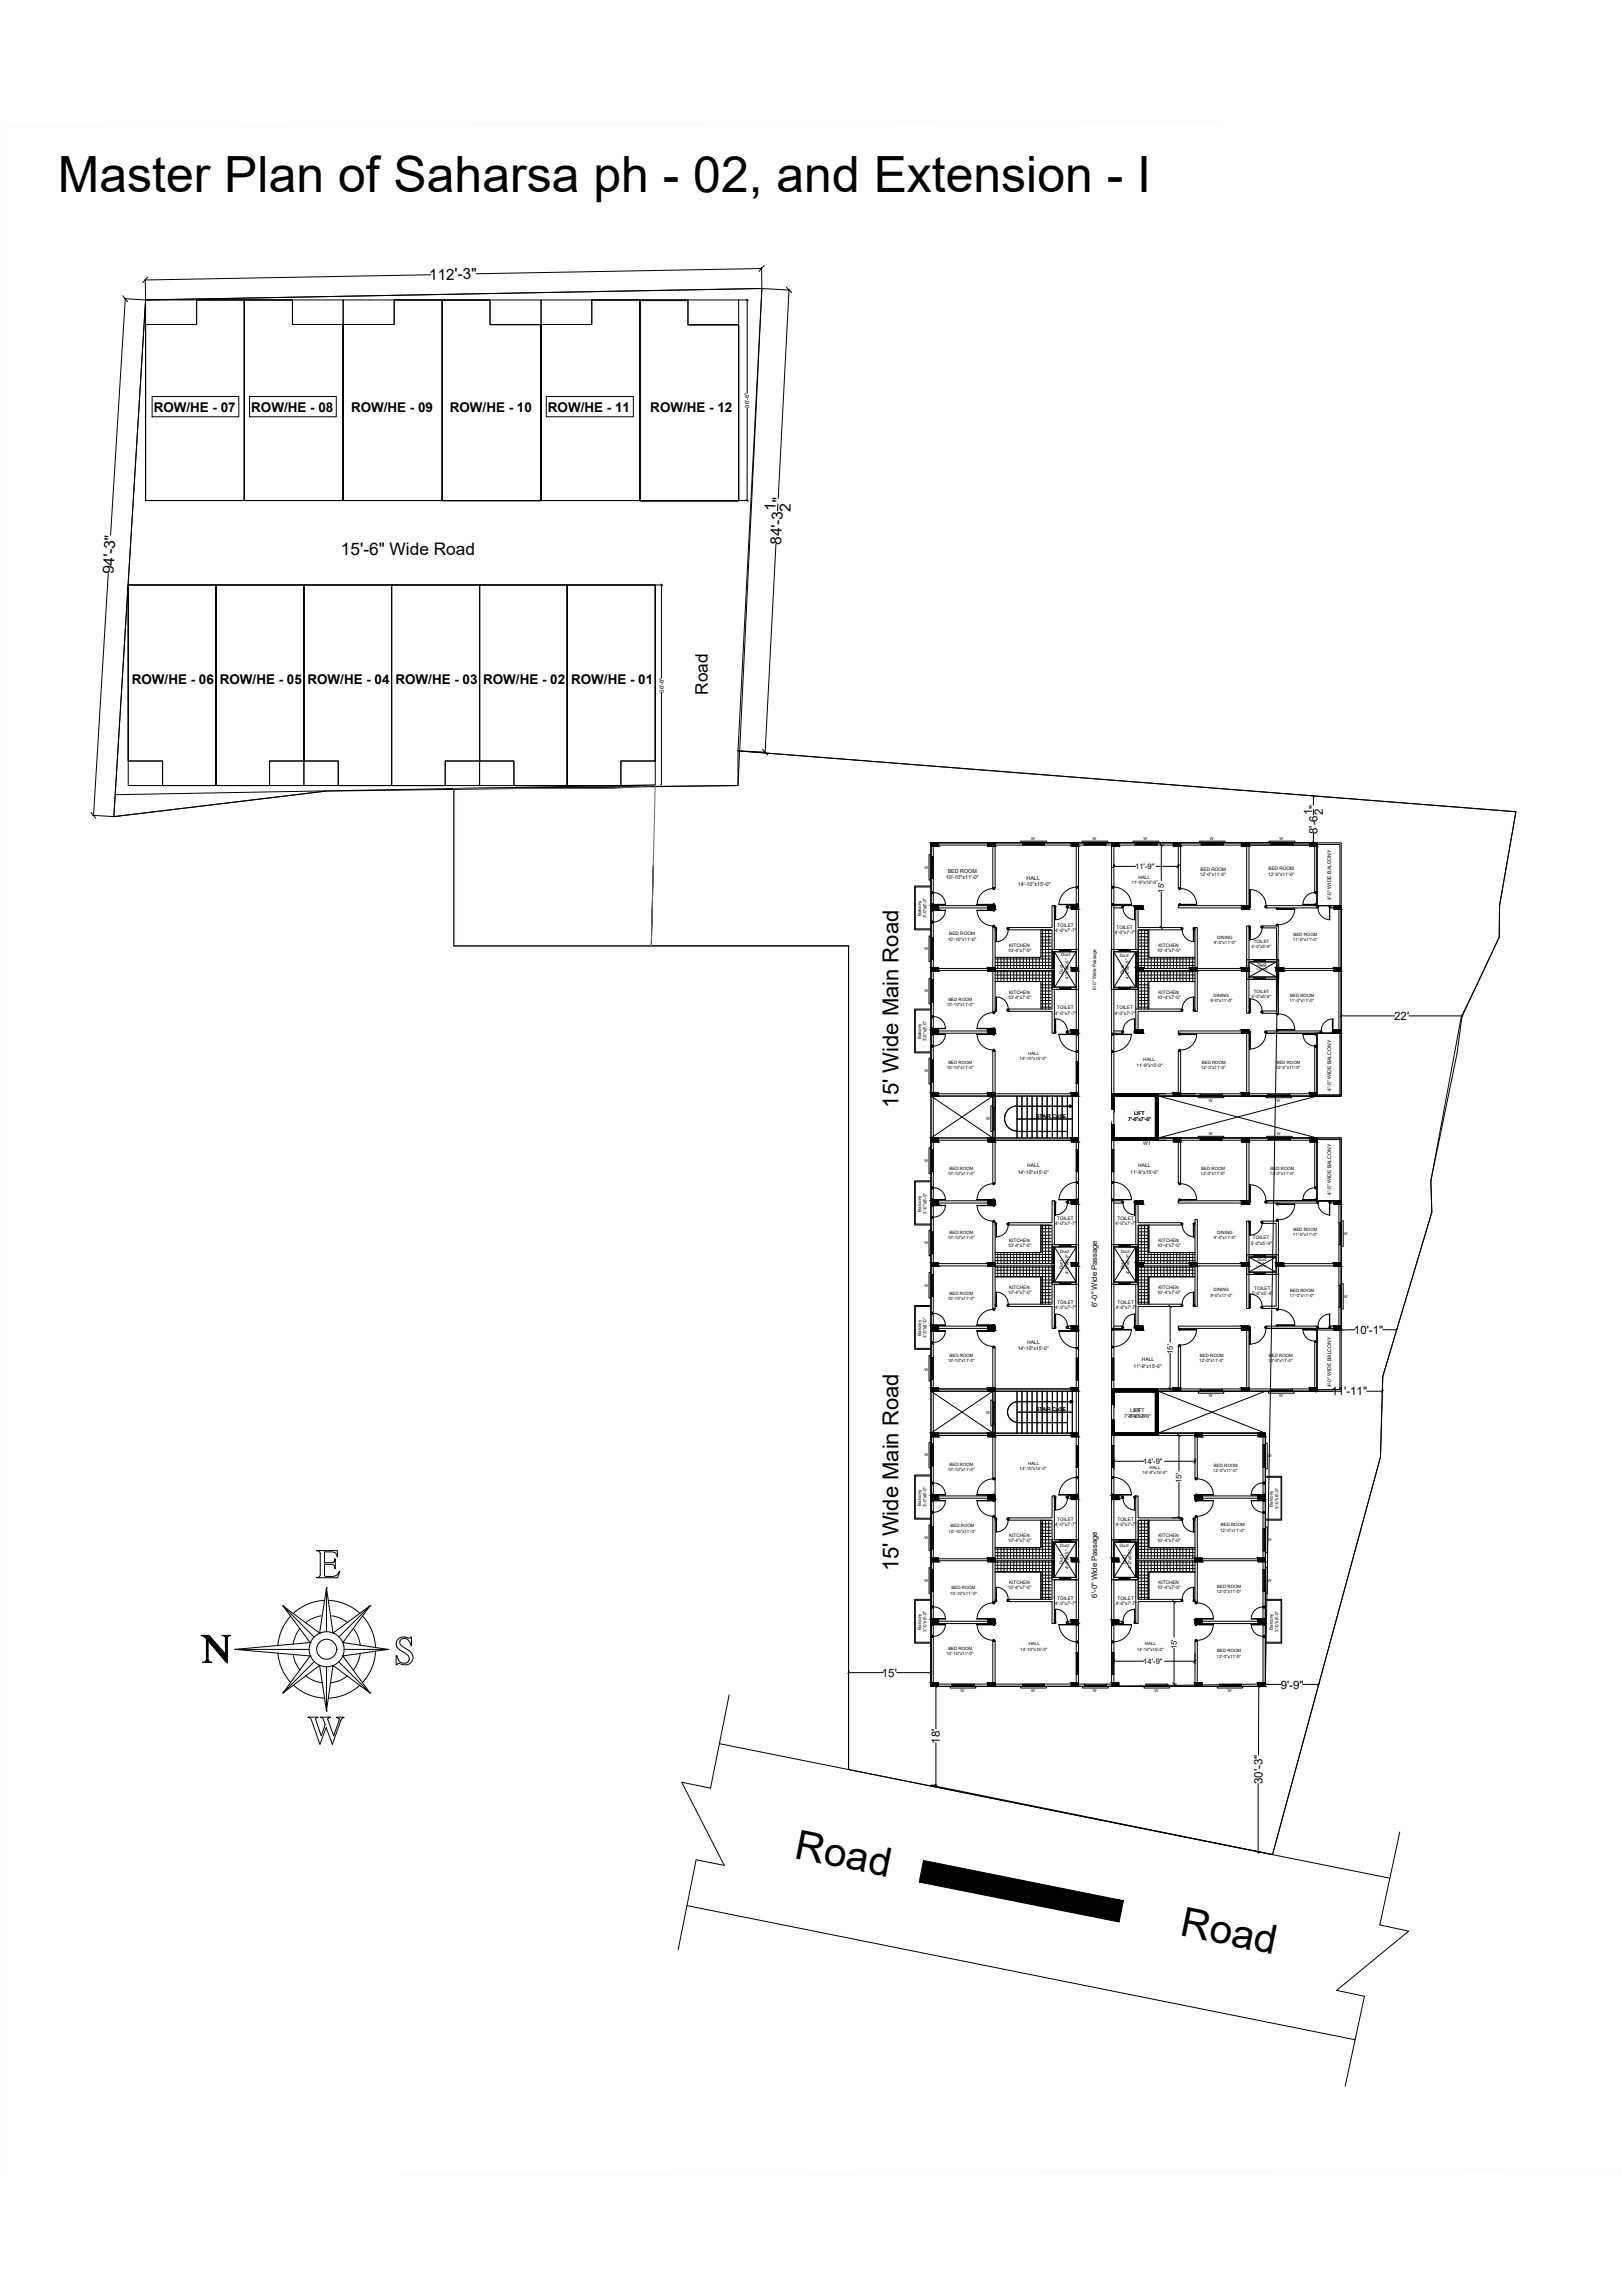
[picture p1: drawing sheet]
<svg xmlns="http://www.w3.org/2000/svg" width="210mm" height="297mm" viewBox="0 0 210 297" stroke-linecap="round" stroke-linejoin="round" font-family="sans-serif">
<defs><g id="words">
<g font-size="7.1">
<text x="24.7" y="216.3">N</text>
<text x="38.8" y="226.8">W</text>
</g>
<text font-size="6.5" x="7.5" y="24.8">Master Plan of Saharsa ph - 02, and Extension - I</text>
<g font-size="5.3">
<text x="102.7" y="240.4" transform="rotate(11 102.7 240.4)">Road</text>
<text x="152.6" y="250.4" transform="rotate(11 152.6 250.4)">Road</text>
</g>
<g font-size="2.9">
<text x="116.3" y="143.3" transform="rotate(-90 116.3 143.3)">15' Wide Main Road</text>
<text x="116.3" y="203.3" transform="rotate(-90 116.3 203.3)">15' Wide Main Road</text>
</g>
<g font-size="2.2">
<text x="44.1" y="71.7">15'-6&quot; Wide Road</text>
<text x="91.6" y="89.9" transform="rotate(-90 91.6 89.9)">Road</text>
</g>
<g font-size="2">
<text x="55.5" y="36.2" transform="rotate(-1 55.5 36.2)">112'-3&quot;</text>
<text x="100.4" y="66.1" transform="rotate(-88 100.4 66.1)">1</text>
<text x="101.1" y="70.5" transform="rotate(-87 101.1 70.5)">84'-3 &quot;</text>
<text x="102.3" y="66.2" transform="rotate(-88 102.3 66.2)">2</text>
<text x="14.7" y="74.3" transform="rotate(-87 14.7 74.3)">94'-3&quot;</text>
</g>
<g font-size="1.7">
<text x="19.9" y="53.2">ROW/HE - 07</text>
<text x="32.5" y="53.2">ROW/HE - 08</text>
<text x="45.4" y="53.2">ROW/HE - 09</text>
<text x="58.2" y="53.2">ROW/HE - 10</text>
<text x="70.9" y="53.2">ROW/HE - 11</text>
<text x="84.2" y="53.2">ROW/HE - 12</text>
<text x="17.1" y="88.5">ROW/HE - 06</text>
<text x="28.4" y="88.5">ROW/HE - 05</text>
<text x="39.8" y="88.5">ROW/HE - 04</text>
<text x="51.2" y="88.5">ROW/HE - 03</text>
<text x="62.5" y="88.5">ROW/HE - 02</text>
<text x="73.9" y="88.5">ROW/HE - 01</text>
</g>
<g font-size="1.5">
<text x="169.8" y="105.4" transform="rotate(-90 169.8 105.4)">1</text>
<text x="170.5" y="107.9" transform="rotate(-90 170.5 107.9)">8'-6 &quot;</text>
<text x="171.2" y="105.5" transform="rotate(-90 171.2 105.5)">2</text>
<text x="180.4" y="132">22'</text>
<text x="175.2" y="172.6">10'-1&quot;</text>
<text x="172.3" y="180.5">11'-11&quot;</text>
<text x="114.1" y="216.9">15'</text>
<text x="165.7" y="218.5">9'-9&quot;</text>
<text x="121.6" y="225.6" transform="rotate(-90 121.6 225.6)">18'</text>
<text x="163.4" y="230.8" transform="rotate(-89 163.4 230.8)">30'-3&quot;</text>
</g>
<g font-size="1">
<text x="146.9" y="112.5">11'-9&quot;</text>
<text x="150.6" y="115.5" transform="rotate(-90 150.6 115.5)">15'</text>
<text x="142" y="169.1" transform="rotate(-90 142 169.1)">6'-0&quot; Wide Passage</text>
<text x="151.8" y="175.2" transform="rotate(-90 151.8 175.2)">15'</text>
<text x="148" y="189.4">14'-9&quot;</text>
<text x="152.9" y="191.8" transform="rotate(-90 152.9 191.8)">15'</text>
<text x="142" y="206.7" transform="rotate(-90 142 206.7)">6'-0&quot; Wide Passage</text>
<text x="148" y="215.3">14'-9&quot;</text>
<text x="152.3" y="213.3" transform="rotate(-90 152.3 213.3)">15'</text>
</g>
<g font-size=".7">
<text x="96.9" y="52.7" transform="rotate(-90 96.9 52.7)">36'-6&quot;</text>
<text x="85.9" y="89.6" transform="rotate(-90 85.9 89.6)">36'-6&quot;</text>
<text x="122.4" y="113.7">10'-10&quot;x11'-0&quot;</text>
<text x="122.6" y="112.9">BED ROOM</text>
<text x="132.8" y="113.8">HALL</text>
<text x="131.7" y="114.6">14'-10&quot;x15'-0&quot;</text>
<text x="172.3" y="116.4" transform="rotate(-90 172.3 116.4)">4'-5&quot; WIDE BALCONY</text>
<text x="172.3" y="141.1" transform="rotate(-90 172.3 141.1)">4'-5&quot; WIDE BALCONY</text>
<text x="134.1" y="144.6">STAIR CASE</text>
<text x="146" y="145.1">7'-6&quot;x7'-6&quot;</text>
<text x="146.8" y="144.3">LIFT</text>
<text x="148" y="148.1">W1</text>
<text x="131.7" y="151.8">14'-10&quot;x15'-0&quot;</text>
<text x="132.9" y="151">HALL</text>
<text x="146.3" y="151.8">11'-9&quot;x15'-0&quot;</text>
<text x="147.3" y="151">HALL</text>
<text x="172.3" y="154.5" transform="rotate(-90 172.3 154.5)">4'-5&quot; WIDE BALCONY</text>
<text x="132.9" y="173.8">HALL</text>
<text x="131.7" y="174.6">14'-10&quot;x15'-0&quot;</text>
<text x="146.7" y="176.9">11'-9&quot;x15'-0&quot;</text>
<text x="147.7" y="176.1">HALL</text>
<text x="172.3" y="179.5" transform="rotate(-90 172.3 179.5)">4'-0&quot; WIDE BALCONY</text>
<text x="134.1" y="182.5">STAIR CASE</text>
<text x="145.5" y="183.5">7'-6&quot;x7'-6&quot;</text>
<text x="146" y="183.5">7'-6&quot;x7'-6&quot;</text>
<text x="146.3" y="182.7">LIFT</text>
<text x="146.8" y="182.7">LIFT</text>
</g>
<g font-size=".6">
<text x="147.3" y="113.7">HALL</text>
<text x="155.3" y="113.3">12'-0&quot;x11'-0&quot;</text>
<text x="155.4" y="112.6">BED ROOM</text>
<text x="164.1" y="113.3">12'-0&quot;x11'-0&quot;</text>
<text x="164.2" y="112.6">BED ROOM</text>
<text x="119.2" y="118.6" transform="rotate(-90 119.2 118.6)">Balcony</text>
<text x="119.9" y="118.8" transform="rotate(-90 119.9 118.8)">3'-0&quot;x8'-0&quot;</text>
<text x="136.8" y="119.9">TOILET</text>
<text x="146.4" y="114.4">11'-9&quot;x15'-0&quot;</text>
<text x="122.6" y="121.7">10'-10&quot;x11'-0&quot;</text>
<text x="122.9" y="121">BED ROOM</text>
<text x="130.4" y="123.2">10'-4&quot;x7'-0&quot;</text>
<text x="130.6" y="122.5">KITCHEN</text>
<text x="136.6" y="120.6">4'-0&quot;x7'-7&quot;</text>
<text x="137.3" y="123.7">Duct</text>
<text x="137.5" y="126" transform="rotate(-90 137.5 126)">Duct</text>
<text x="144.3" y="120.8">4'-0&quot;x7'-7&quot;</text>
<text x="144.5" y="120.2">TOILET</text>
<text x="144.9" y="123.9">Duct</text>
<text x="145.4" y="126" transform="rotate(-90 145.4 126)">Duct</text>
<text x="149.7" y="123.2">10'-4&quot;x7'-0&quot;</text>
<text x="149.9" y="122.5">KITCHEN</text>
<text x="157.1" y="122.1">9'-0&quot;x11'-0&quot;</text>
<text x="157.5" y="121.4">DINING</text>
<text x="162" y="122.7">5'-0&quot;x5'-9&quot;</text>
<text x="162.3" y="122">TOILET</text>
<text x="162.7" y="125">Duct</text>
<text x="167.3" y="121.8">11'-0&quot;x11'-0&quot;</text>
<text x="167.4" y="121.1">BED ROOM</text>
<text x="122.5" y="130.1">10'-10&quot;x11'-0&quot;</text>
<text x="122.7" y="129.4">BED ROOM</text>
<text x="130.4" y="129.2">10'-4&quot;x7'-0&quot;</text>
<text x="130.6" y="128.6">KITCHEN</text>
<text x="136.6" y="131.3">4'-0&quot;x7'-7&quot;</text>
<text x="136.8" y="130.6">TOILET</text>
<text x="138.3" y="126.6" transform="rotate(-90 138.3 126.6)">4'-0&quot;x6'-5&quot;</text>
<text x="141.9" y="128.1" transform="rotate(-90 141.9 128.1)">6'-0&quot; Wide Passage</text>
<text x="144.3" y="131.3">4'-0&quot;x7'-7&quot;</text>
<text x="144.5" y="130.6">TOILET</text>
<text x="146.1" y="126.6" transform="rotate(-90 146.1 126.6)">4'-0&quot;x6'-5&quot;</text>
<text x="149.7" y="129.2">10'-4&quot;x7'-0&quot;</text>
<text x="149.9" y="128.6">KITCHEN</text>
<text x="156.6" y="129.6">9'-0&quot;x11'-0&quot;</text>
<text x="157.1" y="128.9">DINING</text>
<text x="162" y="129.1">5'-0&quot;x5'-9&quot;</text>
<text x="162.3" y="128.4">TOILET</text>
<text x="166.9" y="129.7">11'-0&quot;x11'-0&quot;</text>
<text x="167" y="129">BED ROOM</text>
<text x="119.2" y="134.5" transform="rotate(-90 119.2 134.5)">Balcony</text>
<text x="119.9" y="134.7" transform="rotate(-90 119.9 134.7)">3'-0&quot;x8'-0&quot;</text>
<text x="122.7" y="137.7">BED ROOM</text>
<text x="132" y="137.1">14'-10&quot;x15'-0&quot;</text>
<text x="133.1" y="136.5">HALL</text>
<text x="147.1" y="138">11'-9&quot;x15'-0&quot;</text>
<text x="148" y="137.3">HALL</text>
<text x="155.5" y="137.7">BED ROOM</text>
<text x="165.2" y="137.7">BED ROOM</text>
<text x="122.5" y="138.3">10'-10&quot;x11'-0&quot;</text>
<text x="155.4" y="138.3">12'-0&quot;x11'-0&quot;</text>
<text x="165.1" y="138.3">12'-0&quot;x11'-0&quot;</text>
<text x="122.6" y="152">10'-10&quot;x11'-0&quot;</text>
<text x="122.9" y="151.3">BED ROOM</text>
<text x="155.4" y="152">12'-0&quot;x11'-0&quot;</text>
<text x="155.4" y="151.3">BED ROOM</text>
<text x="164.3" y="152">12'-0&quot;x11'-0&quot;</text>
<text x="164.4" y="151.3">BED ROOM</text>
<text x="119.2" y="156.7" transform="rotate(-90 119.2 156.7)">Balcony</text>
<text x="119.9" y="157" transform="rotate(-90 119.9 157)">3'-0&quot;x8'-0&quot;</text>
<text x="122.6" y="160.3">10'-10&quot;x11'-0&quot;</text>
<text x="122.9" y="159.6">BED ROOM</text>
<text x="130.4" y="161.3">10'-4&quot;x7'-0&quot;</text>
<text x="130.6" y="160.6">KITCHEN</text>
<text x="136.6" y="158.5">4'-0&quot;x7'-7&quot;</text>
<text x="136.8" y="157.8">TOILET</text>
<text x="144.4" y="158.5">4'-0&quot;x7'-7&quot;</text>
<text x="144.6" y="157.8">TOILET</text>
<text x="149.7" y="161.3">10'-4&quot;x7'-0&quot;</text>
<text x="149.9" y="160.6">KITCHEN</text>
<text x="157.1" y="160.3">9'-0&quot;x11'-0&quot;</text>
<text x="157.5" y="159.6">DINING</text>
<text x="161.9" y="161">5'-0&quot;x5'-9&quot;</text>
<text x="162.1" y="160.3">TOILET</text>
<text x="167.3" y="160">11'-0&quot;x11'-0&quot;</text>
<text x="167.4" y="159.2">BED ROOM</text>
<text x="122.9" y="167.5">BED ROOM</text>
<text x="130.4" y="167.4">10'-4&quot;x7'-0&quot;</text>
<text x="130.6" y="166.7">KITCHEN</text>
<text x="137.2" y="162.1">Duct</text>
<text x="137.5" y="164.2" transform="rotate(-90 137.5 164.2)">Duct</text>
<text x="138.3" y="164.8" transform="rotate(-90 138.3 164.8)">4'-0&quot;x6'-5&quot;</text>
<text x="145" y="162.1">Duct</text>
<text x="145.5" y="164.2" transform="rotate(-90 145.5 164.2)">Duct</text>
<text x="146.2" y="164.8" transform="rotate(-90 146.2 164.8)">4'-0&quot;x6'-5&quot;</text>
<text x="149.7" y="167.4">10'-4&quot;x7'-0&quot;</text>
<text x="149.9" y="166.7">KITCHEN</text>
<text x="156.6" y="167.8">9'-0&quot;x11'-0&quot;</text>
<text x="157.1" y="167.1">DINING</text>
<text x="162" y="167.5">5'-0&quot;x5'-9&quot;</text>
<text x="162.3" y="166.9">TOILET</text>
<text x="162.7" y="163.2">Duct</text>
<text x="166.9" y="167.8">11'-0&quot;x11'-0&quot;</text>
<text x="167" y="167.2">BED ROOM</text>
<text x="119.2" y="172.8" transform="rotate(-90 119.2 172.8)">Balcony</text>
<text x="119.9" y="173.1" transform="rotate(-90 119.9 173.1)">3'-0&quot;x8'-0&quot;</text>
<text x="122.6" y="168.2">10'-10&quot;x11'-0&quot;</text>
<text x="136.6" y="169.4">4'-0&quot;x7'-7&quot;</text>
<text x="136.8" y="168.7">TOILET</text>
<text x="144.4" y="169.4">4'-0&quot;x7'-7&quot;</text>
<text x="144.6" y="168.7">TOILET</text>
<text x="122.6" y="176.3">10'-10&quot;x11'-0&quot;</text>
<text x="122.9" y="175.5">BED ROOM</text>
<text x="155.2" y="176.3">12'-0&quot;x11'-0&quot;</text>
<text x="155.3" y="175.5">BED ROOM</text>
<text x="164.1" y="176.3">12'-0&quot;x11'-0&quot;</text>
<text x="164.2" y="175.5">BED ROOM</text>
<text x="122.6" y="190.3">10'-10&quot;x11'-0&quot;</text>
<text x="122.9" y="189.6">BED ROOM</text>
<text x="132" y="190.2">14'-10&quot;x15'-0&quot;</text>
<text x="133.1" y="189.5">HALL</text>
<text x="147.9" y="190.7">14'-9&quot;x15'-0&quot;</text>
<text x="148.8" y="190">HALL</text>
<text x="157" y="190.5">12'-0&quot;x11'-0&quot;</text>
<text x="157.1" y="189.8">BED ROOM</text>
<text x="119.2" y="194.8" transform="rotate(-90 119.2 194.8)">Balcony</text>
<text x="119.9" y="195" transform="rotate(-90 119.9 195)">3'-0&quot;x8'-0&quot;</text>
<text x="123" y="197.6">BED ROOM</text>
<text x="136.6" y="197.5">4'-0&quot;x7'-7&quot;</text>
<text x="136.8" y="196.8">TOILET</text>
<text x="144.4" y="197.5">4'-0&quot;x7'-7&quot;</text>
<text x="144.6" y="196.8">TOILET</text>
<text x="158" y="197.4">BED ROOM</text>
<text x="164.7" y="194.9" transform="rotate(-90 164.7 194.9)">Balcony</text>
<text x="165.4" y="195.2" transform="rotate(-90 165.4 195.2)">3'-0&quot;x8'-0&quot;</text>
<text x="122.8" y="198.3">10'-10&quot;x11'-0&quot;</text>
<text x="130.4" y="199.5">10'-4&quot;x7'-0&quot;</text>
<text x="130.6" y="198.8">KITCHEN</text>
<text x="137.2" y="200.2">Duct</text>
<text x="137.5" y="202.4" transform="rotate(-90 137.5 202.4)">Duct</text>
<text x="138.3" y="203" transform="rotate(-90 138.3 203)">4'-0&quot;x6'-5&quot;</text>
<text x="144.9" y="200.2">Duct</text>
<text x="145.8" y="202.4" transform="rotate(-90 145.8 202.4)">Duct</text>
<text x="146.4" y="203" transform="rotate(-90 146.4 203)">4'-0&quot;x6'-5&quot;</text>
<text x="149.7" y="199.5">10'-4&quot;x7'-0&quot;</text>
<text x="149.9" y="198.8">KITCHEN</text>
<text x="157.9" y="198.1">12'-0&quot;x11'-0&quot;</text>
<text x="122.9" y="206.3">10'-10&quot;x11'-0&quot;</text>
<text x="123.1" y="205.6">BED ROOM</text>
<text x="130.4" y="205.6">10'-4&quot;x7'-0&quot;</text>
<text x="130.6" y="204.9">KITCHEN</text>
<text x="136.6" y="207.7">4'-0&quot;x7'-7&quot;</text>
<text x="136.8" y="207">TOILET</text>
<text x="144.4" y="207.7">4'-0&quot;x7'-7&quot;</text>
<text x="144.6" y="207">TOILET</text>
<text x="149.7" y="205.6">10'-4&quot;x7'-0&quot;</text>
<text x="149.9" y="204.9">KITCHEN</text>
<text x="157.4" y="206.1">12'-0&quot;x11'-0&quot;</text>
<text x="157.5" y="205.4">BED ROOM</text>
<text x="119.2" y="210.8" transform="rotate(-90 119.2 210.8)">Balcony</text>
<text x="119.9" y="211.1" transform="rotate(-90 119.9 211.1)">3'-0&quot;x8'-0&quot;</text>
<text x="122.5" y="214.2">10'-10&quot;x11'-0&quot;</text>
<text x="122.7" y="213.4">BED ROOM</text>
<text x="132" y="213.6">14'-10&quot;x15'-0&quot;</text>
<text x="133.1" y="212.9">HALL</text>
<text x="147.1" y="213.6">14'-10&quot;x15'-0&quot;</text>
<text x="148.2" y="212.9">HALL</text>
<text x="157.4" y="214.4">12'-0&quot;x11'-0&quot;</text>
<text x="157.5" y="213.8">BED ROOM</text>
<text x="164.7" y="210.8" transform="rotate(-90 164.7 210.8)">Balcony</text>
<text x="165.4" y="211.1" transform="rotate(-90 165.4 211.1)">3'-0&quot;x8'-0&quot;</text>
</g>
<g font-size=".5">
<text x="119.6" y="112.4">W</text>
<text x="133.4" y="108.7">W</text>
<text x="141.4" y="108.7">W</text>
<text x="148" y="108.7">W</text>
<text x="156.5" y="108.7">W</text>
<text x="165.6" y="108.7">W</text>
<text x="119.6" y="122.9">W</text>
<text x="119.6" y="128.4">W</text>
<text x="119.6" y="138.7">W</text>
<text x="156.4" y="142.6">W</text>
<text x="165.2" y="142.6">W</text>
<text x="127.6" y="144.9">W</text>
<text x="156.4" y="146.8">W</text>
<text x="165.2" y="146.8">W</text>
<text x="119.6" y="150.3">W</text>
<text x="119.6" y="161">W</text>
<text x="173.9" y="159.8">W</text>
<text x="119.6" y="166.4">W</text>
<text x="173.9" y="167.9">W</text>
<text x="119.6" y="177.3">W</text>
<text x="127.6" y="183">W</text>
<text x="156.4" y="180.7">W</text>
<text x="165.5" y="180.7">W</text>
<text x="119.6" y="188.4">W</text>
<text x="164.1" y="188.5">W</text>
<text x="119.6" y="199.1">W</text>
<text x="164.1" y="199.4">W</text>
<text x="119.6" y="204.6">W</text>
<text x="164.1" y="204.6">W</text>
<text x="124.3" y="218.9">W</text>
<text x="133.4" y="218.9">W</text>
<text x="141.4" y="218.9">W</text>
<text x="149.4" y="218.9">W</text>
<text x="158.9" y="218.9">W</text>
</g>
<g font-size=".3">
<text x="162.6" y="125.5">5'-0&quot;x2'-9&quot;</text>
<text x="162.5" y="163.9">5'-0&quot;x2'-9&quot;</text>
</g>
</g></defs>
<!-- layer: WARDROBE -->
<g fill="none" stroke="#000" stroke-width=".13">
<path d="M36 213.9a6.3 6.3 0 0 0 1.6 3.8M37.6 209.1a6.3 6.3 0 0 0-1.6 3.8M37.9 214l.3 .9 .6 1.2M38 218a6.3 6.3 0 0 0 4 1.7M38.8 210.7l-.6 1.1-.3 .9M39.6 216.8a4.4 4.4 0 0 0 2.1 .9M41.6 209l-1.3 .4-.7 .5M42 207a6.3 6.3 0 0 0-4 1.7M42.5 207a6.3 6.3 0 0 1 4.1 1.7M42.9 209l1.3 .4 .8 .5M45 216.8a4.4 4.4 0 0 1-2.2 .9M45.7 210.7a4.4 4.4 0 0 1 .9 2.1"/>
<path d="M46.6 218a6.3 6.3 0 0 1-4.1 1.7M46.6 213.9a4.4 4.4 0 0 1-.9 2.2M46.9 209.1a6.3 6.3 0 0 1 1.7 4M48.6 213.6a6.3 6.3 0 0 1-1.7 4.1"/>
</g>
<!-- layer: 0 -->
<g fill="none" stroke="#000" stroke-width=".13">
<path d="M15.9 38.3l.6 .7M19.1 35.8l-.6 .8M96.6 38.7l.2 .2M98.9 34.4l-.7 .7M101.8 37.2l.6 .7M27.9 75.7h11.4v25.9h-11.4zM39.3 75.7h11.4v25.9h-11.4zM50.7 75.7h11.4v25.9h-11.4zM62.1 75.7h11.3v25.9h-11.3zM73.4 75.7h11.4v25.9h-11.4zM85.5 75.6l.2 .2M96.6 64.6l.2 .3"/>
<path d="M98.7 96.9l.7 .8M11.8 105.1l.6 .8M58.7 102l36.8-.4v-4.5l100.7 7.9-2.1 12.2-.1 4-4.9 10.4-3.9 21.2 .1 4-6.4 21.3-.3 10.4-13.9 51.4-54.9-11v-106.5h-51.1zM58.7 102v20.4h51.2M85.5 101.5l.2 .3M169.8 108.9l.3 .3M169.9 102.9l.2 .2M173.7 131.3l-.3 .3M189.3 131.3l-.2 .3M170.6 179.9l-.3 .2M173.7 171.9l-.3 .3M179 179.9l-.2 .2"/>
<path d="M180.8 171.9l-.2 .2M30.4 213.4l9.7-.9-3.5-4.7 4.8 3.5 .8-5.9 .9 5.9 4.8-3.5-3.5 4.7 5.8 .9-5.8 .8 3.5 4.8-4.8-3.5-.9 5.8-.8-5.8-4.8 3.5 3.5-4.8zM30.4 213.4h9.6M36.6 207.8h.1M36.6 207.8l4 4M40.1 212.5h.1M40.1 214.2h.1M40.6 215l-4 4M41 200.6h2.6l.1 .8h-.1v-.2l-.3-.3-1.3-.1v1.4h1.1l.2-.2v-.3h.1v1.2h-.1a.4 .4 0 0 0-.4-.5h-.9v1.5h.2h.9a1.05 1.05 0 0 0 .9-.6l-.3 .8h-2.7l.3-.1 .1-.2v-2.9l-.1-.2zM41.4 211.3h.1M41.4 215.5h.1M42.2 205.4h.1"/>
<path d="M42.2 205.4v5.7M42.2 215.7v5.6M43.1 211.3h.1M43.6 213.4h.1M43.9 215l4 4M44.4 214.2h.1M44.4 212.5h.1M44.5 213.4h.1M44.5 213.4h5.7M47.9 207.8h.1M47.9 207.8l-4 4M50.2 213.4h.1"/>
<path d="M51.6 211.9a1.61 1.61 0 0 1 1.4 0l.3-.1v1.1h-.1a.91 .91 0 0 0-1.2-.9 .59 .59 0 0 0-.3 .6 .59 .59 0 0 0 .5 .5 1.97 1.97 0 0 1 1.3 1.3 1.05 1.05 0 0 1-1.5 .9l-.4-.1-.3 .2v-1.2h.1a1.01 1.01 0 0 0 1 1 .62 .62 0 0 0 .6-.6 .62 .62 0 0 0-.5-.7h-.1a1.48 1.48 0 0 1-1.1-1.3l.1-.4zM109.9 216.3l-.2 .2M120.6 216.3l-.2 .2M121 218l.2 .3M162.8 218l.2 .3M163.9 217.8l-.3 .2M170.8 217.8l-.3 .2M121 230.8l.2 .3M162.7 239.6l.2 .2"/>
<circle cx="42.3" cy="213.4" r="2.27"/>
<circle cx="42.3" cy="213.4" r="1.29"/>
</g>
<!-- layer: DHIRAJ DOOR -->
<g fill="#000" stroke="#000" stroke-width=".13">
<path d="M120.5 109l1 .5v-.5zM120.5 109l1 .5h-1z"/>
<path d="M120.5 117.2l1 .4v-.4zM120.5 117.2l1 .4h-1z"/>
<path d="M120.5 109l1 .5v-.5zM120.5 109l1 .5h-1z"/>
<path d="M120.5 117.2l1 .4v-.4zM120.5 117.2l1 .4h-1z"/>
<path d="M127.8 109l1 .5v-.5zM127.8 109l1 .5h-1z"/>
<path d="M127.8 117.2l1 .4v-.4zM127.8 117.2l1 .4h-1z"/>
<path d="M127.8 109l1 .5v-.5zM127.8 109l1 .5h-1z"/>
<path d="M127.8 117.2l1 .4v-.4zM127.8 117.2l1 .4h-1z"/>
<path d="M138.6 109l1 .5v-.5zM138.6 109l1 .5h-1z"/>
<path d="M138.6 117.2l1 .4v-.4zM138.6 117.2l1 .4h-1z"/>
<path d="M138.6 109l1 .5v-.5zM138.6 109l1 .5h-1z"/>
<path d="M138.6 117.2l1 .4v-.4zM138.6 117.2l1 .4h-1z"/>
<path d="M143.8 109l1 .5v-.5zM143.8 109l1 .5h-1z"/>
<path d="M143.8 109l1 .5v-.5zM143.8 109l1 .5h-1z"/>
<path d="M147 117.2l.9 .4v-.4zM147 117.2l.9 .4h-.9z"/>
<path d="M147 117.2l.9 .4v-.4zM147 117.2l.9 .4h-.9z"/>
<path d="M151.8 109l1 .5v-.5zM151.8 109l1 .5h-1z"/>
<path d="M151.8 109l1 .5v-.5zM151.8 109l1 .5h-1z"/>
<path d="M160.7 109l.9 .5v-.5zM160.7 109l.9 .5h-.9z"/>
<path d="M160.7 117.2l.9 .4v-.4zM160.7 117.2l.9 .4h-.9z"/>
<path d="M160.7 109l.9 .5v-.5zM160.7 109l.9 .5h-.9z"/>
<path d="M160.7 117.2l.9 .4v-.4zM160.7 117.2l.9 .4h-.9z"/>
<path d="M169.5 109l.9 .5v-.5zM169.5 109l.9 .5h-.9z"/>
<path d="M169.5 109l.9 .5v-.5zM169.5 109l.9 .5h-.9z"/>
<path d="M172.6 117.2l1 .4v-.4zM172.6 117.2l1 .4h-1z"/>
<path d="M172.6 117.2l1 .4v-.4zM172.6 117.2l1 .4h-1z"/>
<path d="M120.5 125.2l1 .5v-.5zM120.5 125.2l1 .5h-1z"/>
<path d="M120.5 133.2l1 .5v-.5zM120.5 133.2l1 .5h-1z"/>
<path d="M120.5 125.2l1 .5v-.5zM120.5 125.2l1 .5h-1z"/>
<path d="M120.5 133.2l1 .5v-.5zM120.5 133.2l1 .5h-1z"/>
<path d="M127.8 125.2l1 .5v-.5zM127.8 125.2l1 .5h-1z"/>
<path d="M127.8 133.2l1 .5v-.5zM127.8 133.2l1 .5h-1z"/>
<path d="M127.8 125.2l1 .5v-.5zM127.8 125.2l1 .5h-1z"/>
<path d="M127.8 133.2l1 .5v-.5zM127.8 133.2l1 .5h-1z"/>
<path d="M138.6 125.2l1 .5v-.5zM138.6 125.2l1 .5h-1z"/>
<path d="M138.6 133.2l1 .5v-.5zM138.6 133.2l1 .5h-1z"/>
<path d="M138.6 125.2l1 .5v-.5zM138.6 125.2l1 .5h-1z"/>
<path d="M138.6 133.2l1 .5v-.5zM138.6 133.2l1 .5h-1z"/>
<path d="M147 125.2l.9 .5v-.5zM147 125.2l.9 .5h-.9z"/>
<path d="M147 133.2l.9 .5v-.5zM147 133.2l.9 .5h-.9z"/>
<path d="M147 125.2l.9 .5v-.5zM147 125.2l.9 .5h-.9z"/>
<path d="M147 133.2l.9 .5v-.5zM147 133.2l.9 .5h-.9z"/>
<path d="M154 125.2l.9 .5v-.5zM154 125.2l.9 .5h-.9z"/>
<path d="M154 125.2l.9 .5v-.5zM154 125.2l.9 .5h-.9z"/>
<path d="M160.7 125.2l.9 .5v-.5zM160.7 125.2l.9 .5h-.9z"/>
<path d="M160.7 133.2l.9 .5v-.5zM160.7 133.2l.9 .5h-.9z"/>
<path d="M160.7 125.2l.9 .5v-.5zM160.7 125.2l.9 .5h-.9z"/>
<path d="M160.7 133.2l.9 .5v-.5zM160.7 133.2l.9 .5h-.9z"/>
<path d="M165.1 125.2l1 .4v-.4zM165.1 125.2l1 .4h-1z"/>
<path d="M165.1 125.2l1 .4v-.4zM165.1 125.2l1 .4h-1z"/>
<path d="M172.6 125.2l1 .5v-.5zM172.6 125.2l1 .5h-1z"/>
<path d="M172.6 133.2l1 .5v-.5zM172.6 133.2l1 .5h-1z"/>
<path d="M172.6 125.2l1 .5v-.5zM172.6 125.2l1 .5h-1z"/>
<path d="M172.6 133.2l1 .5v-.5zM172.6 133.2l1 .5h-1z"/>
<path d="M120.5 141.3l1 .5v-.5zM120.5 141.3l1 .5h-1z"/>
<path d="M120.5 147.2l1 .5v-.5zM120.5 147.2l1 .5h-1z"/>
<path d="M120.5 155.3l1 .5v-.5zM120.5 155.3l1 .5h-1z"/>
<path d="M120.5 141.3l1 .5v-.5zM120.5 141.3l1 .5h-1z"/>
<path d="M120.5 147.2l1 .5v-.5zM120.5 147.2l1 .5h-1z"/>
<path d="M120.5 155.3l1 .5v-.5zM120.5 155.3l1 .5h-1z"/>
<path d="M127.8 141.3l1 .5v-.5zM127.8 141.3l1 .5h-1z"/>
<path d="M127.8 147.2l1 .5v-.5zM127.8 147.2l1 .5h-1z"/>
<path d="M127.8 155.3l1 .5v-.5zM127.8 155.3l1 .5h-1z"/>
<path d="M127.8 141.3l1 .5v-.5zM127.8 141.3l1 .5h-1z"/>
<path d="M127.8 147.2l1 .5v-.5zM127.8 147.2l1 .5h-1z"/>
<path d="M127.8 155.3l1 .5v-.5zM127.8 155.3l1 .5h-1z"/>
<path d="M138.6 141.3l1 .5v-.5zM138.6 141.3l1 .5h-1z"/>
<path d="M138.6 147.2l1 .5v-.5zM138.6 147.2l1 .5h-1z"/>
<path d="M138.6 155.3l1 .5v-.5zM138.6 155.3l1 .5h-1z"/>
<path d="M138.6 141.3l1 .5v-.5zM138.6 141.3l1 .5h-1z"/>
<path d="M138.6 147.2l1 .5v-.5zM138.6 147.2l1 .5h-1z"/>
<path d="M138.6 155.3l1 .5v-.5zM138.6 155.3l1 .5h-1z"/>
<path d="M143.8 141.8l.4 1.7v-1.7zM143.8 141.8l.4 1.7h-.4z"/>
<path d="M143.8 145.5l.4 1.7v-1.7zM143.8 145.5l.4 1.7h-.4z"/>
<path d="M143.8 141.8l.4 1.7v-1.7zM143.8 141.8l.4 1.7h-.4z"/>
<path d="M143.8 145.5l.4 1.7v-1.7zM143.8 145.5l.4 1.7h-.4z"/>
<path d="M147 155.3l.9 .5v-.5zM147 155.3l.9 .5h-.9z"/>
<path d="M147 155.3l.9 .5v-.5zM147 155.3l.9 .5h-.9z"/>
<path d="M143.8 141.5l6.1 .3v-.3zM143.8 141.5l6.1 .3h-6.1z"/>
<path d="M149.5 141.8l.4 5.4v-5.4zM149.5 141.8l.4 5.4h-.4z"/>
<path d="M143.8 147.2l6.1 .3v-.3zM143.8 147.2l6.1 .3h-6.1z"/>
<path d="M143.8 141.5l6.1 .3v-.3zM143.8 141.5l6.1 .3h-6.1z"/>
<path d="M149.5 141.8l.4 5.4v-5.4zM149.5 141.8l.4 5.4h-.4z"/>
<path d="M143.8 147.2l6.1 .3v-.3zM143.8 147.2l6.1 .3h-6.1z"/>
<path d="M151.8 141.3l1 .5v-.5zM151.8 141.3l1 .5h-1z"/>
<path d="M151.8 147.2l1 .5v-.5zM151.8 147.2l1 .5h-1z"/>
<path d="M151.8 141.3l1 .5v-.5zM151.8 141.3l1 .5h-1z"/>
<path d="M151.8 147.2l1 .5v-.5zM151.8 147.2l1 .5h-1z"/>
<path d="M160.7 141.3l.9 .5v-.5zM160.7 141.3l.9 .5h-.9z"/>
<path d="M160.7 147.2l.9 .5v-.5zM160.7 147.2l.9 .5h-.9z"/>
<path d="M160.7 155.3l.9 .5v-.5zM160.7 155.3l.9 .5h-.9z"/>
<path d="M160.7 141.3l.9 .5v-.5zM160.7 141.3l.9 .5h-.9z"/>
<path d="M160.7 147.2l.9 .5v-.5zM160.7 147.2l.9 .5h-.9z"/>
<path d="M160.7 155.3l.9 .5v-.5zM160.7 155.3l.9 .5h-.9z"/>
<path d="M169.5 141.3l.9 .5v-.5zM169.5 141.3l.9 .5h-.9z"/>
<path d="M169.5 147.2l.9 .5v-.5zM169.5 147.2l.9 .5h-.9z"/>
<path d="M169.5 141.3l.9 .5v-.5zM169.5 141.3l.9 .5h-.9z"/>
<path d="M169.5 147.2l.9 .5v-.5zM169.5 147.2l.9 .5h-.9z"/>
<path d="M172.6 155.3l1 .5v-.5zM172.6 155.3l1 .5h-1z"/>
<path d="M172.6 155.3l1 .5v-.5zM172.6 155.3l1 .5h-1z"/>
<path d="M120.5 163.4l1 .4v-.4zM120.5 163.4l1 .4h-1z"/>
<path d="M120.5 171.6l1 .5v-.5zM120.5 171.6l1 .5h-1z"/>
<path d="M120.5 179.5l1 .5v-.5zM120.5 179.5l1 .5h-1z"/>
<path d="M120.5 163.4l1 .4v-.4zM120.5 163.4l1 .4h-1z"/>
<path d="M120.5 171.6l1 .5v-.5zM120.5 171.6l1 .5h-1z"/>
<path d="M120.5 179.5l1 .5v-.5zM120.5 179.5l1 .5h-1z"/>
<path d="M127.8 163.4l1 .4v-.4zM127.8 163.4l1 .4h-1z"/>
<path d="M127.8 171.6l1 .5v-.5zM127.8 171.6l1 .5h-1z"/>
<path d="M127.8 179.5l1 .5v-.5zM127.8 179.5l1 .5h-1z"/>
<path d="M127.8 163.4l1 .4v-.4zM127.8 163.4l1 .4h-1z"/>
<path d="M127.8 171.6l1 .5v-.5zM127.8 171.6l1 .5h-1z"/>
<path d="M127.8 179.5l1 .5v-.5zM127.8 179.5l1 .5h-1z"/>
<path d="M138.6 163.4l1 .4v-.4zM138.6 163.4l1 .4h-1z"/>
<path d="M138.6 171.6l1 .5v-.5zM138.6 171.6l1 .5h-1z"/>
<path d="M138.6 179.5l1 .5v-.5zM138.6 179.5l1 .5h-1z"/>
<path d="M138.6 163.4l1 .4v-.4zM138.6 163.4l1 .4h-1z"/>
<path d="M138.6 171.6l1 .5v-.5zM138.6 171.6l1 .5h-1z"/>
<path d="M138.6 179.5l1 .5v-.5zM138.6 179.5l1 .5h-1z"/>
<path d="M147 163.4l.9 .4v-.4zM147 163.4l.9 .4h-.9z"/>
<path d="M147 171.6l.9 .5v-.5zM147 171.6l.9 .5h-.9z"/>
<path d="M147 163.4l.9 .4v-.4zM147 163.4l.9 .4h-.9z"/>
<path d="M147 171.6l.9 .5v-.5zM147 171.6l.9 .5h-.9z"/>
<path d="M143.8 179.7l6.1 .4v-.4zM143.8 179.7l6.1 .4h-6.1z"/>
<path d="M143.8 179.7l6.1 .4v-.4zM143.8 179.7l6.1 .4h-6.1z"/>
<path d="M151.8 179.5l1 .5v-.5zM151.8 179.5l1 .5h-1z"/>
<path d="M151.8 179.5l1 .5v-.5zM151.8 179.5l1 .5h-1z"/>
<path d="M154 163.4l.9 .4v-.4zM154 163.4l.9 .4h-.9z"/>
<path d="M154 163.4l.9 .4v-.4zM154 163.4l.9 .4h-.9z"/>
<path d="M160.7 163.4l.9 .4v-.4zM160.7 163.4l.9 .4h-.9z"/>
<path d="M160.7 171.6l.9 .5v-.5zM160.7 171.6l.9 .5h-.9z"/>
<path d="M160.7 179.5l.9 .5v-.5zM160.7 179.5l.9 .5h-.9z"/>
<path d="M160.7 163.4l.9 .4v-.4zM160.7 163.4l.9 .4h-.9z"/>
<path d="M160.7 171.6l.9 .5v-.5zM160.7 171.6l.9 .5h-.9z"/>
<path d="M160.7 179.5l.9 .5v-.5zM160.7 179.5l.9 .5h-.9z"/>
<path d="M165.1 163.4l1 .4v-.4zM165.1 163.4l1 .4h-1z"/>
<path d="M165.1 163.4l1 .4v-.4zM165.1 163.4l1 .4h-1z"/>
<path d="M169.5 179.5l.9 .5v-.5zM169.5 179.5l.9 .5h-.9z"/>
<path d="M169.5 179.5l.9 .5v-.5zM169.5 179.5l.9 .5h-.9z"/>
<path d="M172.6 163.4l1 .4v-.4zM172.6 163.4l1 .4h-1z"/>
<path d="M172.6 171.6l1 .5v-.5zM172.6 171.6l1 .5h-1z"/>
<path d="M172.6 163.4l1 .4v-.4zM172.6 163.4l1 .4h-1z"/>
<path d="M172.6 171.6l1 .5v-.5zM172.6 171.6l1 .5h-1z"/>
<path d="M120.5 185.4l1 .5v-.5zM120.5 185.4l1 .5h-1z"/>
<path d="M120.5 193.5l1 .5v-.5zM120.5 193.5l1 .5h-1z"/>
<path d="M120.5 185.4l1 .5v-.5zM120.5 185.4l1 .5h-1z"/>
<path d="M120.5 193.5l1 .5v-.5zM120.5 193.5l1 .5h-1z"/>
<path d="M127.8 185.4l1 .5v-.5zM127.8 185.4l1 .5h-1z"/>
<path d="M127.8 193.5l1 .5v-.5zM127.8 193.5l1 .5h-1z"/>
<path d="M127.8 185.4l1 .5v-.5zM127.8 185.4l1 .5h-1z"/>
<path d="M127.8 193.5l1 .5v-.5zM127.8 193.5l1 .5h-1z"/>
<path d="M138.6 185.4l1 .5v-.5zM138.6 185.4l1 .5h-1z"/>
<path d="M138.6 193.5l1 .5v-.5zM138.6 193.5l1 .5h-1z"/>
<path d="M138.6 185.4l1 .5v-.5zM138.6 185.4l1 .5h-1z"/>
<path d="M138.6 193.5l1 .5v-.5zM138.6 193.5l1 .5h-1z"/>
<path d="M143.8 180.1l.4 1.6v-1.6zM143.8 180.1l.4 1.6h-.4z"/>
<path d="M143.8 183.7l.4 1.7v-1.7zM143.8 183.7l.4 1.7h-.4z"/>
<path d="M143.8 180.1l.4 1.6v-1.6zM143.8 180.1l.4 1.6h-.4z"/>
<path d="M143.8 183.7l.4 1.7v-1.7zM143.8 183.7l.4 1.7h-.4z"/>
<path d="M143.8 193.5l1 .5v-.5zM143.8 193.5l1 .5h-1z"/>
<path d="M143.8 193.5l1 .5v-.5zM143.8 193.5l1 .5h-1z"/>
<path d="M149.5 180.1l.4 5.3v-5.3zM149.5 180.1l.4 5.3h-.4z"/>
<path d="M143.8 185.4l6.1 .3v-.3zM143.8 185.4l6.1 .3h-6.1z"/>
<path d="M149.5 180.1l.4 5.3v-5.3zM149.5 180.1l.4 5.3h-.4z"/>
<path d="M143.8 185.4l6.1 .3v-.3zM143.8 185.4l6.1 .3h-6.1z"/>
<path d="M154.6 185.4l1 .5v-.5zM154.6 185.4l1 .5h-1z"/>
<path d="M154.6 193.5l1 .5v-.5zM154.6 193.5l1 .5h-1z"/>
<path d="M154.6 185.4l1 .5v-.5zM154.6 185.4l1 .5h-1z"/>
<path d="M154.6 193.5l1 .5v-.5zM154.6 193.5l1 .5h-1z"/>
<path d="M162.8 185.4l.9 .5v-.5zM162.8 185.4l.9 .5h-.9z"/>
<path d="M162.8 193.5l.9 .5v-.5zM162.8 193.5l.9 .5h-.9z"/>
<path d="M162.8 185.4l.9 .5v-.5zM162.8 185.4l.9 .5h-.9z"/>
<path d="M162.8 193.5l.9 .5v-.5zM162.8 193.5l.9 .5h-.9z"/>
<path d="M120.5 201.6l1 .4v-.4zM120.5 201.6l1 .4h-1z"/>
<path d="M120.5 209.6l1 .4v-.4zM120.5 209.6l1 .4h-1z"/>
<path d="M120.5 217.7l1 .5v-.5zM120.5 217.7l1 .5h-1z"/>
<path d="M120.5 201.6l1 .4v-.4zM120.5 201.6l1 .4h-1z"/>
<path d="M120.5 209.6l1 .4v-.4zM120.5 209.6l1 .4h-1z"/>
<path d="M120.5 217.7l1 .5v-.5zM120.5 217.7l1 .5h-1z"/>
<path d="M127.8 201.6l1 .4v-.4zM127.8 201.6l1 .4h-1z"/>
<path d="M127.8 209.6l1 .4v-.4zM127.8 209.6l1 .4h-1z"/>
<path d="M127.8 217.7l1 .5v-.5zM127.8 217.7l1 .5h-1z"/>
<path d="M127.8 201.6l1 .4v-.4zM127.8 201.6l1 .4h-1z"/>
<path d="M127.8 209.6l1 .4v-.4zM127.8 209.6l1 .4h-1z"/>
<path d="M127.8 217.7l1 .5v-.5zM127.8 217.7l1 .5h-1z"/>
<path d="M138.6 201.6l1 .4v-.4zM138.6 201.6l1 .4h-1z"/>
<path d="M138.6 209.6l1 .4v-.4zM138.6 209.6l1 .4h-1z"/>
<path d="M138.6 217.7l1 .5v-.5zM138.6 217.7l1 .5h-1z"/>
<path d="M138.6 201.6l1 .4v-.4zM138.6 201.6l1 .4h-1z"/>
<path d="M138.6 209.6l1 .4v-.4zM138.6 209.6l1 .4h-1z"/>
<path d="M138.6 217.7l1 .5v-.5zM138.6 217.7l1 .5h-1z"/>
<path d="M143.8 201.6l1 .4v-.4zM143.8 201.6l1 .4h-1z"/>
<path d="M143.8 209.6l1 .4v-.4zM143.8 209.6l1 .4h-1z"/>
<path d="M143.8 217.7l1 .5v-.5zM143.8 217.7l1 .5h-1z"/>
<path d="M143.8 201.6l1 .4v-.4zM143.8 201.6l1 .4h-1z"/>
<path d="M143.8 209.6l1 .4v-.4zM143.8 209.6l1 .4h-1z"/>
<path d="M143.8 217.7l1 .5v-.5zM143.8 217.7l1 .5h-1z"/>
<path d="M154.6 201.6l1 .4v-.4zM154.6 201.6l1 .4h-1z"/>
<path d="M154.6 209.6l1 .4v-.4zM154.6 209.6l1 .4h-1z"/>
<path d="M154.6 217.7l1 .5v-.5zM154.6 217.7l1 .5h-1z"/>
<path d="M154.6 201.6l1 .4v-.4zM154.6 201.6l1 .4h-1z"/>
<path d="M154.6 209.6l1 .4v-.4zM154.6 209.6l1 .4h-1z"/>
<path d="M154.6 217.7l1 .5v-.5zM154.6 217.7l1 .5h-1z"/>
<path d="M162.8 201.6l.9 .4v-.4zM162.8 201.6l.9 .4h-.9z"/>
<path d="M162.8 217.7l.9 .5v-.5zM162.8 217.7l.9 .5h-.9z"/>
<path d="M162.8 209.6l.9 .4v-.4zM162.8 209.6l.9 .4h-.9z"/>
<path d="M162.8 201.6l.9 .4v-.4zM162.8 201.6l.9 .4h-.9z"/>
<path d="M162.8 217.7l.9 .5v-.5zM162.8 217.7l.9 .5h-.9z"/>
<path d="M162.8 209.6l.9 .4v-.4zM162.8 209.6l.9 .4h-.9z"/>
<path d="M119.5 240.7l-.5 2.8 26.4 2.4zM119 243.5l26.4 2.4-.6 2.8z"/>
</g>
<g fill="none" stroke="#000" stroke-width=".13">
<path d="M16.1 38.6l2.7 .2M16.2 38.6l-1.9 30.6M18.8 36.1v2.7M18.8 38.8h12.8v26h-12.8zM18.8 38.8l-4.1 66.8M31.6 38.8h12.8v26h-12.8zM31.6 38.8h6.2v3.2h6.6v22.8h-12.8zM44.4 38.8h12.8v26h-12.8zM55.8 35.5l-37 .7M57.2 38.8h12.8v26h-12.8zM57.2 38.8h6.2v3.2h6.6v22.8h-12.8zM70 38.8h12.8v26h-12.8z"/>
<path d="M82.8 38.8h12.8v26h-12.8zM82.8 38.8h6.2v3.2h6.6v22.8h-12.8zM95.6 38.8h1.2M96.7 38.8v12.1M98.6 34.6v2.7M98.6 34.7l-37 .7M98.6 37.3l-3.1 59.8M98.6 37.3l-79.8 1.5M98.6 37.3l3.6 .2M102.1 37.5l-1.4 27M18.8 42h6.6v-3.2h6.2v26h-12.8zM44.4 42h6.6v-3.2h6.2v26h-12.8z"/>
<path d="M70 42h6.6v-3.2h6.2v26h-12.8zM96.7 52.7v12.1M14 74.2l-1.9 31.3M16.6 75.7h11.3v25.9h-11.3zM16.6 75.7h11.3v25.9h-6.9v-3.1h-4.4zM27.9 75.7h11.4v22.8h-4.4v3.1h-7zM39.3 75.7h11.4v25.9h-6.9v-3.1h-4.5zM50.7 75.7h11.4v22.8h-4.5v3.1h-6.9zM62.1 75.7h11.3v25.9h-6.9v-3.1h-4.4zM73.4 75.7h11.4v22.8h-4.5v3.1h-6.9zM84.8 75.7h.9M85.6 75.7v12"/>
<path d="M95.6 64.8h1.2M100.4 70.4l-1.4 26.9M100.7 65.2l-.1 .9M85.6 89.6v12M95.5 97.1l100.7 7.9-2.1 12.2-.1 4-4.8 10.4M95.5 97.1l3.6 .2M12 105.5l2.7 .1M42.2 102.3l-27.5 3.3M84.8 101.5l-69.9 1.3M84.8 101.6h.9M120.5 109h1v.5h-1zM120.5 117.2h1v.4h-1z"/>
<path d="M120.5 114.6h-2.1v5.7h2.1M120.5 114.8h-2.1v5.4h2.1M120.5 110.6h-.3v3.3h.3M120.5 117h.3v.2h-.3zM120.5 115.4h.3v.1h-.3zM120.5 117.6h.3v.2h-.3zM120.5 119.3h.3v.1h-.3zM120.5 109.5v108.2M120.5 110.8h.3M120.5 113.7h.3M120.5 115.4h.3M120.5 119.4h.3"/>
<path d="M120.6 116.9h.1v.1h-.1zM120.6 115.5h.1v.1h-.1zM120.6 117.8h.1v.1h-.1zM120.6 119.2h.1v.1h-.1zM120.6 110.8v2.9M120.8 117h1.5zM120.8 117.8h1.5zM120.8 109.5v108.2M120.8 115.5a1.54 1.54 0 0 1 1.5 1.5M121.5 109h48M121.5 117.2h6.3M121.5 109.3h48"/>
<path d="M121.5 117.5h6.3M122.3 117.7a1.54 1.54 0 0 1-1.5 1.6M126.4 117h2.1zM126.4 117.8h2.1zM126.5 117.8a2.05 2.05 0 0 0 2 2M127.8 109h1v.5h-1zM127.8 117.2h1v.4h-1zM128.5 117h.3v.2h-.3zM128.5 114.8h.3v.2h-.3zM128.5 117.6h.3v.2h-.3zM128.5 119.8h.3v.2h-.3zM128.5 115a2.05 2.05 0 0 0-2 2"/>
<path d="M128.5 116.9h.2v.1h-.2zM128.5 115h.2v.1h-.2zM128.5 117.8h.2v.1h-.2zM128.5 119.7h.2v.1h-.2zM128.8 109.3v5.5h-.3v-5.3M132.1 109v-.2h3.3v.2M132.3 109v.3M132.3 109.2h2.9M135.2 109v.3M136.4 117.2h.1v.3h-.1zM136.5 117.2h.2v.2h-.2zM136.5 117.5h.1v1.5h-.1z"/>
<path d="M137 117h2.3zM138 117.2h.1v.2h-.1zM138.1 117.2h.1v.3h-.1zM138.1 117.4a1.54 1.54 0 0 1-1.5 1.6M138.6 109h1v.5h-1zM138.6 117.2h1v.4h-1zM138.6 117.2h-.4v.3h.4M139.3 117h.3v.2h-.3zM139.3 114.7h.3v.1h-.3zM139.3 109.5v31.8M139.3 114.8a2.39 2.39 0 0 0-2.3 2.1M139.3 116.9h.2v.1h-.2z"/>
<path d="M139.3 114.8h.2v.1h-.2zM139.6 109.3v108.6h4.2M140 109v-.2h3.3v.2M140.3 109.2h2.8M140.3 109v.3M143.1 109v.3M143.8 109h1v.5h-1zM143.8 109.3v32.2h8M143.8 117h.3v.2h-.3zM143.8 114.7h.3v.1h-.3zM143.8 117.2h3.2M143.8 114.7h.3"/>
<path d="M143.9 116.9h.2v.1h-.2zM143.9 114.8h.2v.1h-.2zM144.1 117h2.3zM144.1 109.5v108.2M144.1 112.1h2.8M144.2 114.8a2.39 2.39 0 0 1 2.2 2.1M144.3 111.9l-.3 .4M145.2 117.2v.3h-1.1M145.2 117.2h.1v.3h-.1zM145.3 117.2h.1v.2h-.1zM145.3 117.4a1.54 1.54 0 0 0 1.6 1.6M146.6 109v-.2h3.3v.2"/>
<path d="M146.7 117.2h.2v.2h-.2zM146.8 117.5l.1 1.5zM146.9 117.2h.1v.3h-.1zM146.9 109v.3M146.9 109.2h2.8M147 117.2h.9v.4h-.9zM147 117.6v5.2h-.7v.3v-.3h-1.5v.3h2.5v-2.8h5.6v-.3h-5.6v-2.4M149.6 112.1h2.9M149.7 109v.3M150.1 119.8l.3 .4M150.1 109.2l.3 .3M150.3 109.3v4.6"/>
<path d="M150.3 115.4v4.6M151.8 109h1v.5h-1zM152.5 117h.3v.2h-.3zM152.5 114.8h.3v.2h-.3zM152.5 111.8v.2M152.6 116.9h.1v.1h-.1zM152.6 115h.1v.1h-.1zM152.7 111.9l-.4 .4M152.8 109.3v5.5h-.3v-5.3M152.8 117h2.1zM152.8 115a2.05 2.05 0 0 1 2.1 2M155.2 109v-.2h3.3v.2"/>
<path d="M155.4 109.2h2.9M155.4 109v.3M158.3 109v.3M160.7 109h.9v.5h-.9zM160.7 117.2h.9v.4h-.9zM161.3 109.5v7.7h-8.8v.3h8.2M161.6 117.2h.1v.3h-.1zM161.6 119.8h.1v.2h-.1zM161.7 117.2h.1v.2h-.1zM161.7 115.1h.1v2.1h-.1zM161.7 119.8h.1v.2h-.1zM161.8 115.1a2.05 2.05 0 0 1 2 2"/>
<path d="M163.2 119.8h.1v.2h-.1zM163.3 119.8h.1v.2h-.1zM163.7 117.2h.1v.2h-.1zM163.8 117.2h.1v.3h-.1zM164.2 109v-.2h3.4v.2M164.5 109v.3h-2.9v7.9M164.5 109.2h2.8M165.1 117.5h.3v.1h-.3zM165.1 119.7h.3v.1h-.3zM165.2 117.6h.2v.1h-.2zM165.2 119.5h.2v.2h-.2zM165.4 117.6h2.2z"/>
<path d="M167.3 109v.3M167.6 117.6a2.05 2.05 0 0 1-2.1 2M168.6 117h1.5zM169.5 109h.9v.5h-.9zM169.9 103h.1v1.2M170 107.8v1.2h-.2M170 104.7v.7M170.1 109.5v5.9h.3M170.1 117h.3v.2h-.3zM170.1 115.4h.3v.1h-.3zM170.2 115.5a1.54 1.54 0 0 0-1.6 1.5M170.2 116.9h.2v.1h-.2z"/>
<path d="M170.2 115.5h.2v.1h-.2zM170.4 109.5v8h-6.5v-.3h8.7h-2.2zM170.4 109h3.2v8.2M170.4 109.2h3v8M170.4 117.2h.2v.3h-.2zM170.6 117.2v.2zM170.6 117.4a1.54 1.54 0 0 0 1.5 1.6M172 117.2h.1v.2h-.1zM172 117.5l.1 1.5zM172.1 117.2h.1v.3h-.1zM172.2 117.2v.3h.4M172.6 117.2h1v.4h-1z"/>
<path d="M173.3 117.6v7.6M173.6 117.6v15.6M109.8 122.4v106.5M120.5 125.2h1v.5h-1zM120.5 133.2h1v.5h-1zM120.5 130.5h-2.1v5.7h2.1M120.5 130.7h-2.1v5.4h2.1M120.5 136.9h-.3v3.3h.3M120.5 126.6h-.3v3.3h.3M120.5 121.1h-.3v3.3h.3M120.5 133.1h.3v.1h-.3zM120.5 131.4h.3v.2h-.3z"/>
<path d="M120.5 133.7h.3v.1h-.3zM120.5 135.3h.3v.2h-.3zM120.5 131.4h.3M120.5 137.1h.3M120.5 140h.3M120.5 126.8h.3M120.5 129.7h.3M120.5 121.3h.3M120.5 124.1h.3M120.5 135.5h.3M120.6 133h.1v.1h-.1zM120.6 131.6h.1v.1h-.1z"/>
<path d="M120.6 133.8h.1v.1h-.1zM120.6 135.2h.1v.1h-.1zM120.6 121.3v2.8M120.6 126.8v2.9M120.6 137.1v2.9M120.8 133l1.5 .1zM120.8 133.8h1.5zM120.8 131.5a1.54 1.54 0 0 1 1.5 1.6M121.5 133.7h6.3M121.5 125.3h6.3M121.5 125.5h6.3M121.5 133.4h6.3"/>
<path d="M122.3 133.8a1.54 1.54 0 0 1-1.5 1.5M126.4 133.8h2.1zM126.4 133l2.1 .1zM126.5 133.8a2.05 2.05 0 0 0 2 2M127.8 125.2h1v.5h-1zM127.8 133.2h1v.5h-1zM128.5 125.2v-5.2h.3v5.3h7.6v.2h-7.6v5.4h-.3v-5.2M128.5 133.7h.3v.1h-.3zM128.5 135.9h.3v.1h-.3zM128.5 133.1h.3v.1h-.3zM128.5 130.9h.3v.1h-.3zM128.5 131a2.05 2.05 0 0 0-2 2"/>
<path d="M128.5 133.8h.2v.1h-.2zM128.5 135.7h.2v.2h-.2zM128.5 133h.2v.1h-.2zM128.5 131h.2v.1h-.2zM128.8 130.5h.1v.3h-.1zM128.8 120h.1v.3h-.1zM128.8 124.1h7.2M128.8 124.5h7.2M128.8 124.9h7.2M128.8 125.7h7.2M128.8 126.1h7.2M128.8 126.6h7.2"/>
<path d="M128.9 130.6h.1v.2h-.1zM128.9 129v1.5zM128.9 120h.1v.3h-.1zM128.9 120.3v1.5zM128.9 129a1.54 1.54 0 0 1 1.6 1.5M129.1 123.9v1.4M129.1 125.5v1.5M129.5 123.9v1.4M129.5 125.5v1.5M129.9 123.9v1.4M129.9 125.5v1.5M130.3 130.6h.1v.2h-.1z"/>
<path d="M130.3 120h.1v.3h-.1zM130.3 123.9v1.4M130.3 125.5v1.5M130.4 130.5h.2v.3h-.2zM130.4 120h.2v.3h-.2zM130.5 120.3a1.54 1.54 0 0 1-1.6 1.5M130.6 120h5.5v-2.8h.3v5.6h2.2v.3h-1.4v-.3v.3h-1.1v-2.8h-5.5zM130.6 130.5h5.5v-2.8h1.1v.3v-.3h1.4v.3h-2.2v5.7h-.3v-2.9h-5.5zM130.8 123.9v1.4M130.8 125.5v1.5M131.2 123.9v1.4M131.2 125.5v1.5"/>
<path d="M131.6 123.9v1.4M131.6 125.5v1.5M132 123.9v1.4M132 125.5v1.5M132.4 123.9v1.4M132.4 125.5v1.5M132.8 123.9v1.4M132.8 125.5v1.5M133.2 123.9v1.4M133.2 125.5v1.5M133.6 123.9v1.4M133.6 125.5v1.5"/>
<path d="M134.1 123.9v1.4M134.1 125.5v1.5M134.5 123.9v1.4M134.5 125.5v1.5M134.7 120.3v3.6h-5.9M134.7 120.3h1.3M134.7 120.8h1.3M134.7 121.2h1.3M134.7 121.6h1.3M134.7 122h1.3M134.7 122.4h1.3M134.7 122.8h1.3"/>
<path d="M134.7 123.3h1.3M134.7 123.7h1.3M134.7 127.4h1.3M134.7 127.8h1.3M134.7 128.2h1.3M134.7 128.6h1.3M134.7 129.1h1.3M134.7 129.4h1.3M134.7 129.9h1.3M134.7 130.3h1.3M134.9 120.3v5M134.9 125.5v5"/>
<path d="M135.3 120.3v5M135.3 125.5v5M135.7 120.3v5M135.7 125.5v5M136 127h-7.2h5.9v3.5M136.1 122.8h3.5v5.2h-3.5zM136.1 123.1v2.2M136.1 125.5v2.2M136.3 123.1v2.2M136.3 125.5v2.2M136.4 123.1h2.9v4.6h-2.9zM136.4 133.4h.1v.3h-.1z"/>
<path d="M136.4 125.3v-2.2l2.9 4.7M136.4 125.5v2.2M136.5 133.4h.2v.2h-.2zM136.5 131.9h.1v1.5h-.1zM136.6 131.8a1.54 1.54 0 0 1 1.5 1.6M137 133.8h2.3zM137 133.9a2.39 2.39 0 0 0 2.3 2.1M137.2 127.9h1.4M137.2 127.8h1.4M137.2 123h1.4M138 133.4h.1v.2h-.1zM138.1 133.4h.1v.3h-.1z"/>
<path d="M138.6 125.2h1v.5h-1zM138.6 133.2h1v.5h-1zM138.6 133.4h-.4v.3h.4M139.3 122.8h-.7v.3h.7l-2.9 4.7M139.3 127.7h-.7v.3h.7M139.3 133.7h.3v.1h-.3zM139.3 136h.3v.2h-.3zM139.3 137.3h.3v2.9h-.3M139.3 133.8h.2v.1h-.2zM139.3 135.9h.2v.1h-.2zM139.4 137.3v2.9M143.8 122.8h3.5v5.2h-3.5z"/>
<path d="M143.8 133.7h.3v.1h-.3zM143.8 136h.3v.2h-.3zM143.8 136.2h.3M143.9 133.8h.2v.1h-.2zM143.9 135.9h.2v.1h-.2zM144.1 123.1h2.9v4.7h-2.9zM144.1 122.8h.7v.3h-.7M144.1 133.4h1.1v.3h-1.4M144.1 127.7h.7v.3h-.7M144.1 133.8h2.3zM144.8 127.9h1.5M144.8 127.8h1.5"/>
<path d="M144.8 123h1.5M145.2 133.4h.1v.3h-.1zM145.3 133.4h.1v.2h-.1zM146.4 133.9a2.39 2.39 0 0 1-2.2 2.1M146.7 133.4h.2v.2h-.2zM146.8 131.9l.1 1.5zM146.9 133.4h.1v.3h-.1zM146.9 131.8a1.54 1.54 0 0 0-1.6 1.6M147 125.2h.9v.5h-.9zM147 133.2h.9v.5h-.9zM147 133.2v-5.2h-2.2v-.3h1.5v.3v-.3h1v2.8h5.6v.3h-5.6v2.4M147 125.3v-2.2l-2.9 4.7v-4.7l2.9 4.7"/>
<path d="M147 128h.3M147 130.5h.3M147 125.5v2.2M147.1 123.1v2.1M147.1 125.7v2M147.2 123.1v2.1M147.2 125.7v2M147.3 123.1v2.1M147.3 125.7v2M147.3 127h7.3h-5.9v3.5M147.3 120.3h1.4M147.3 120.8h1.4"/>
<path d="M147.3 121.2h1.4M147.3 121.6h1.4M147.3 122h1.4M147.3 122.4h1.4M147.3 122.8h1.4M147.3 123.3h1.4M147.3 123.7h1.4M147.3 124.1h7.3M147.3 124.5h7.3M147.3 124.9h7.3M147.3 125.7h7.3M147.3 126.1h7.3"/>
<path d="M147.3 126.6h7.3M147.3 127.4h1.4M147.3 127.8h1.4M147.3 128.2h1.4M147.3 128.6h1.4M147.3 129.1h1.4M147.3 129.4h1.4M147.3 129.9h1.4M147.3 130.3h1.4M147.3 120.3v4.9M147.3 125.7v4.8M147.7 120.3v4.9"/>
<path d="M147.7 125.7v4.8M147.9 125.3h6.1M147.9 125.5h6.1M148.1 120.3v5M148.1 125.5v5M148.5 120.3v5M148.5 125.5v5M148.7 120.3v3.6h5.9M149 123.9v1.4M149 125.5v1.5M149.4 123.9v1.4M149.4 125.5v1.5"/>
<path d="M149.8 123.9v1.4M149.8 125.5v1.5M150.2 120h.4M150.2 123.9v1.4M150.2 125.5v1.5M150.6 123.9v1.4M150.6 125.5v1.5M151 123.9v1.4M151 125.5v1.5M151.4 123.9v1.4M151.4 125.5v1.5M151.8 123.9v1.4"/>
<path d="M151.8 125.5v1.5M152.3 123.9v1.4M152.3 125.5v1.5M152.5 133.7h.3v.1h-.3zM152.5 135.9h.3v.1h-.3zM152.6 133.8h.1v.1h-.1zM152.6 135.7h.1v.2h-.1zM152.7 123.9v1.4M152.7 125.5v1.5M152.8 133.8h2.1zM152.9 120h.1v.3h-.1zM152.9 130.5h.1v.3h-.1z"/>
<path d="M153 120h.1v.3h-.1zM153 130.6h.1v.2h-.1zM153 120.3a1.54 1.54 0 0 0 1.5 1.5M153.1 123.9v1.4M153.1 125.5v1.5M153.5 123.9v1.4M153.5 125.5v1.5M153.9 123.9v1.4M153.9 125.5v1.5M154 125.2h.9v.5h-.9zM154.3 123.9v1.3M154.3 125.7v1.3"/>
<path d="M154.4 120h.1v.3h-.1zM154.4 130.6h.1v.2h-.1zM154.4 120.3h.1v1.5h-.1zM154.4 129h.1v1.5h-.1zM154.5 120h.1v.3h-.1zM154.5 130.5h.1v.3h-.1zM154.5 129a1.54 1.54 0 0 0-1.5 1.5M154.6 125.2v-5.2h.3v5.3h5.8M154.6 120h.1M154.9 133.8a2.05 2.05 0 0 1-2.1 2M160.7 125.2h.9v.5h-.9zM160.7 133.2h.9v.5h-.9z"/>
<path d="M160.7 125.5h-5.8v5.3h-.3v-5.1M160.7 133.4h-8.2v.3h8.8v7.6M161.3 124.1h4.2v2.6h-4.2zM161.3 125.2v-5.4h.3v11.3h-.3v-5.4M161.6 124.4h3.6v2h-3.6zM161.6 120.3h.1M161.6 124.1h.7v.3h-.7l3.6 2h-1.5v.3h1.5M161.6 133.4v8.1h2.5M161.6 130.2h.1M161.6 126.4h.7v.3h-.7M161.6 130.8h.1v.3h-.1zM161.6 133.4h.1v.3h-.1z"/>
<path d="M161.7 130.8h.1v.2h-.1zM161.7 129.2h.1v1.6h-.1zM161.7 120h.1v1.6h-.1zM161.7 133.4h.1v.2h-.1zM161.7 133.7h.1v2h-.1zM161.8 129.2a1.54 1.54 0 0 1 1.5 1.6M162.3 126.6h1.4M162.3 124.1h1.4M162.3 124.3h1.4M162.3 124.4h1.4M162.3 126.5h1.4M162.3 126.4h1.4"/>
<path d="M162.3 126.7h1.4M163.2 130.8h.1v.2h-.1zM163.3 130.8h.1v.3h-.1zM163.3 120a1.54 1.54 0 0 1-1.5 1.6M163.7 133.4h.1v.2h-.1zM163.8 133.4h.1v.3h-.1zM163.8 133.7a2.05 2.05 0 0 1-2 2M163.9 133.7h8.7h-8.7v-.3h7v.3M165.1 125.2h1v.4h-1zM165.1 133.3h.3v.1h-.3zM165.1 131.1h.3v.1h-.3zM165.2 124.1h-1.5v.3h1.5l-3.6 2"/>
<path d="M165.2 133.2h.2v.1h-.2zM165.2 131.2h.2v.1h-.2zM165.4 125.6v5.5h-2v-.3h1.8v-10.8h-1.8v-.2h2l-1.7 98.4v-32.3M165.4 133.2l2.2 .1zM165.5 131.2a2.05 2.05 0 0 1 2.1 2M166.1 125.3h6.5M166.1 125.5h6.5M168.6 133.8h1.5zM168.6 133.8a1.54 1.54 0 0 0 1.6 1.5M170.1 133.7h.3v.1h-.3zM170.1 135.3h.3v.2h-.3zM170.2 133.8h.2v.1h-.2z"/>
<path d="M170.2 135.2h.2v.1h-.2zM170.4 135.5h-.3v5.8M170.9 133.4h.1v.3h-.1zM171 133.4h.1v.2h-.1zM172.4 133.4h.1v.2h-.1zM172.4 131.9h.1v1.5h-.1zM172.5 133.4h.1v.3h-.1zM172.5 131.8a1.54 1.54 0 0 0-1.5 1.6M172.6 125.2h1v.5h-1zM172.6 133.2h1v.5h-1zM172.6 133.7h-2.2v7.6M173.3 125.7v7.5"/>
<path d="M173.4 133.7v7.9h-3M173.6 133.7v8.1h-3.2h3.2zM173.6 131.4h6.9M182.3 131.4h6.9M189.2 131.6l-.6 4.7-3.4 16.5 .1 4-6.4 21.3-.3 10.4-13.9 51.4-44.2-8.9h.7M189.2 131.3v.3M120.5 141.3h1v.5h-1zM120.5 147.2h1v.5h-1zM120.5 155.3h1v.5h-1zM120.5 152.8h-2.1v5.7h2.1M120.5 152.9h-2.1v5.5h2.1M120.5 159.2h-.3v3.3h.3"/>
<path d="M120.5 148.5h-.3v3.3h.3M120.5 155.2h.3v.1h-.3zM120.5 153.6h.3v.1h-.3zM120.5 155.8h.3v.1h-.3zM120.5 157.5h.3v.1h-.3zM120.5 147.2l8-5.4v5.4M120.5 141.8l8 5.4M120.5 159.4h.3M120.5 148.7h.3M120.5 151.6h.3M120.5 153.6h.3M120.5 157.6h.3"/>
<path d="M120.6 155.1h.1v.1h-.1zM120.6 153.7h.1v.1h-.1zM120.6 155.9h.1v.2h-.1zM120.6 157.4h.1v.1h-.1zM120.6 148.7v2.9M120.6 159.4v2.8M120.8 155.2h1.5zM120.8 155.9l1.5 .1zM120.8 153.7a1.54 1.54 0 0 1 1.5 1.5M121.5 147.5h6.3M121.5 141.8h6.3M121.5 155.3h6.3"/>
<path d="M121.5 141.5h6.3M121.5 155.6h6.3M122.3 155.9a1.54 1.54 0 0 1-1.5 1.6M126.4 155.9l2.1 .1zM126.4 155.2h2.1zM126.5 156a2.05 2.05 0 0 0 2 2M127.8 141.3h1v.5h-1zM127.8 147.2h1v.5h-1zM127.8 155.3h1v.5h-1zM128.5 141.3v-5.3h.3v5.5h9.8M128.5 155.8h.3v.1h-.3zM128.5 158h.3v.1h-.3z"/>
<path d="M128.5 155.2h.3v.1h-.3zM128.5 153.1h.3h-.3zM128.5 143.1h-.3v3.3h.3M128.5 153.1a2.05 2.05 0 0 0-2 2M128.5 155.9h.2v.2h-.2zM128.5 157.9h.2v.1h-.2zM128.5 155.1h.2v.1h-.2zM128.5 153.1h.2v.2h-.2zM128.6 143.3v2.9M128.7 143.3v2.9M128.8 146.2h-.3v1h-7h7M128.8 147.5h9.8h-9.8v5.6h-.3v-5.4"/>
<path d="M128.8 158.2h.1v.3h-.1zM128.8 141.8v5.9M128.8 147.2h9.8M128.9 158.3h.1v.1h-.1zM128.9 158.5v1.5zM130.3 158.3h.1v.1h-.1zM130.4 158.2h.2v.3h-.2zM130.5 158.5a1.54 1.54 0 0 1-1.6 1.5M130.6 158.2h5.5v-2.9h.3v5.7h2.2v.3h-1.4v-.3v.3h-1.1v-2.8h-5.5zM131.6 141.8v5.4M131.6 144.8h7.2M131.6 146.4h6.5"/>
<path d="M131.6 143.1a1.63 1.63 0 0 0-1.6 1.6 1.63 1.63 0 0 0 1.6 1.6M132.2 141.8v5.4M132.9 141.8v5.4M133.6 141.8v5.4M134.2 141.8v5.4M134.7 158.5v3.5h-5.9M134.7 158.6h1.3M134.7 158.9h1.3M134.7 159.4h1.3M134.7 159.8h1.3M134.9 141.8v5.4M134.9 158.5v5"/>
<path d="M135.3 158.5v5M135.5 141.8v5.4M135.7 158.5v5M136.2 141.8v5.4M136.4 155.3h.1v.3h-.1zM136.5 155.4h.2v.2h-.2zM136.5 155.6h.1v1.6h-.1zM136.8 141.8v5.4M137 155.2h2.3zM137.5 141.8v5.4M138 155.4h.1v.2h-.1zM138.1 155.3h.1v.3h-.1z"/>
<path d="M138.1 155.6a1.54 1.54 0 0 1-1.5 1.6M138.1 141.8v5.4M138.4 142.9l.4 .2h-7.2M138.6 141.8h-9.8v1.5h-.3M138.6 141.3h1v.5h-1zM138.6 147.2h1v.5h-1zM138.6 155.3h1v.5h-1zM138.6 155.3h-.4v.3h.4M138.8 141.8v5.4M138.8 143.1l-.4 .2M139.3 155.2h.3v.1h-.3zM139.3 152.9h.3v.1h-.3z"/>
<path d="M139.3 148.7h.3v2.9h-.3M139.3 147.7v70M139.3 152.9h.3M139.3 152.9a2.39 2.39 0 0 0-2.3 2.2M139.3 155.1h.2v.1h-.2zM139.3 153h.2v.1h-.2zM139.4 148.7v2.9M143.8 155.3h1.4v.3h-1.1M143.8 155.2h.3v.1h-.3zM143.8 152.9h.3v.1h-.3zM143.8 152.9h.3M143.9 155.1h.2v.1h-.2z"/>
<path d="M143.9 153h.2v.1h-.2zM143.9 148.7v2.9M144 148.7v2.9M144.1 155.2h2.3zM144.1 148.7h-.3v2.9h.3M144.2 152.9a2.39 2.39 0 0 1 2.2 2.2M145.2 155.3h.1v.3h-.1zM145.3 155.4h.1v.2h-.1zM145.3 155.6a1.54 1.54 0 0 0 1.6 1.6M146.7 155.4h.2v.2h-.2zM146.8 155.6l.1 1.6zM146.9 155.3h.1v.3h-.1z"/>
<path d="M146.9 147.2v.3M146.9 147.4h2.8M147 155.3h.9v.5h-.9zM147 155.8v5.2h-.7v.3h1v-2.8h5.6v-.3h-5.6v-2.4M147.3 158.5v4.9M147.3 158.6h1.4M147.3 158.9h1.4M147.3 159.4h1.4M147.3 159.8h1.4M147.7 158.5v4.9M148.1 158.5v5M148.3 147.2v.3"/>
<path d="M148.5 158.5v5M148.7 158.5v3.5h5.9M149.7 147.2v.3M149.9 141.5v6M150.9 141.5h-7.1v2h.4v-1.7h5.3v5.4h-5.3v-1.7h-.4v2h7.1M151.8 141.3h1v.5h-1zM151.8 147.2h1v.5h-1zM152.5 141.3v-5.3h.3v5.5M152.5 155.2h.3v.1h-.3zM152.5 153.1h.3h-.3zM152.6 155.1h.1v.1h-.1zM152.6 153.1h.1v.2h-.1z"/>
<path d="M152.8 147.5v5.6h-.3v-5.4M152.8 155.2h2.1zM152.8 153.1a2.05 2.05 0 0 1 2.1 2M152.9 158.2h.1v.3h-.1zM153 158.3h.1v.1h-.1zM153 158.5a1.54 1.54 0 0 0 1.5 1.5M154.4 158.3h.1v.1h-.1zM154.4 158.5h.1v1.5h-.1zM154.5 158.2h.1v.3h-.1zM154.6 141.5h-1.8h2.5M155.1 147.2v-.2h3.3v.2M155.1 141.8v.2h3.3v-.2"/>
<path d="M155.3 147.2v.3h2.9v-.3M155.3 141.5h5.4M155.3 141.5v.3M155.3 147.3h2.9M155.3 147.4h2.9M155.3 141.7h2.9M155.3 141.6h2.9M158.2 141.5v.3M160.7 141.3h.9v.5h-.9zM160.7 147.2h.9v.5h-.9zM160.7 155.3h.9v.5h-.9zM160.7 147.5h-16.9v70.2"/>
<path d="M161.3 147.7v7.6h-8.8v.3h8.2M161.6 158.5h.1M161.6 158h.1v.3h-.1zM161.6 155.3h.1v.3h-.1zM161.7 158h.1v.2h-.1zM161.7 158.3h.1v1.5h-.1zM161.7 155.4h.1v.2h-.1zM161.7 153.3h.1v2h-.1zM161.8 153.3a2.05 2.05 0 0 1 2 2M163.2 158h.1v.2h-.1zM163.3 158h.1v.3h-.1zM163.3 158.2a1.54 1.54 0 0 1-1.5 1.6"/>
<path d="M163.7 155.4h.1v.2h-.1zM163.8 155.3h.1v.3h-.1zM163.8 141.8v.2h3.4v-.2M163.9 147.2v-.2h3.3v.2M164.1 141.5h5.4M164.1 141.7h2.8M164.1 141.6h2.8M164.1 141.5v.3M164.1 147.5h-2.5v8.1M164.1 147.5h5.4M164.1 147.3h2.9M164.1 147.4h2.9"/>
<path d="M164.1 147.2v.3M165.1 155.6h.3v.2h-.3zM165.1 157.8h.3v.2h-.3zM165.2 155.8h.2v.1h-.2zM165.2 157.7h.2v.1h-.2zM165.4 155.8h2.2zM166.9 141.5v.3M167 147.2v.3M167.6 155.8a2.05 2.05 0 0 1-2.1 2M168.6 155.2h1.5zM169.5 141.3h.9v.5h-.9zM169.5 147.2h.9v.5h-.9z"/>
<path d="M169.5 141.8h-19.6l20.5 5.4M170.1 147.7v5.9h.3M170.1 155.2h.3v.1h-.3zM170.1 153.6h.3v.1h-.3zM170.2 153.7a1.54 1.54 0 0 0-1.6 1.5M170.2 155.1h.2v.1h-.2zM170.2 153.7h.2v.1h-.2zM170.4 147.2v8.4h-6.5v-.3h8.7h-8.7M170.4 147.2h3.2v32.8h-3.2M170.4 147.4h3v7.9M170.4 155.3h.2v.3h-.2zM170.4 141.8l-20.5 5.4h20.5"/>
<path d="M170.4 147.2v8.1h2.2M170.6 155.4v.2zM170.6 155.6a1.54 1.54 0 0 0 1.5 1.6M172 155.4h.1v.2h-.1zM172 155.6l.1 1.6zM172.1 155.3h.1v.3h-.1zM172.2 155.3v.3h.4M172.6 155.3h1v.5h-1zM173.3 155.8v7.6M173.3 158.2h.3M173.4 158.2v2.8M173.6 157.9h.2v3.3h-.2"/>
<path d="M120.5 163.4h1v.4h-1zM120.5 171.6h1v.5h-1zM120.5 179.5h1v.5h-1zM120.5 168.9h-2.1v5.7h2.1M120.5 169h-2.1v5.4h2.1M120.5 175.4h-.3v3.3h.3M120.5 164.6h-.3v3.3h.3M120.5 171.5h.3v.1h-.3zM120.5 169.8h.3v.1h-.3zM120.5 172.1h.3v.1h-.3zM120.5 173.7h.3v.1h-.3zM120.5 180l8 5.4"/>
<path d="M120.5 175.6h.3M120.5 178.5h.3M120.5 164.9h.3M120.5 167.7h.3M120.5 162.2h.3M120.5 173.8h.3M120.5 169.8h.3M120.6 171.4h.1v.1h-.1zM120.6 169.9h.1v.1h-.1zM120.6 172.2h.1v.1h-.1zM120.6 173.6h.1v.1h-.1zM120.6 164.9v2.8"/>
<path d="M120.6 175.6v2.9M120.8 171.4h1.5v.1h-1.5zM120.8 172.2h1.5h-1.5zM120.8 169.9a1.54 1.54 0 0 1 1.5 1.6M121.5 179.7h6.3M121.5 180h6.3M121.5 171.9h6.3M121.5 163.5h6.3M121.5 163.8h6.3M121.5 171.6h6.3M122.3 172.1a1.54 1.54 0 0 1-1.5 1.6M126.4 172.2h2.1h-2.1z"/>
<path d="M126.4 171.4h2.1v.1h-2.1zM126.5 172.2a2.05 2.05 0 0 0 2 2M127.8 163.4h1v.4h-1zM127.8 171.6h1v.5h-1zM127.8 179.5h1v.5h-1zM128.5 179.5v-5.1h.3v5.3h9.8h-9.8M128.5 163.4v-5.3h.3v5.4h7.6v.3h-7.6v5.5h-.3v-5.5M128.5 172.1h.3v.1h-.3zM128.5 174.2h.3v.2h-.3zM128.5 171.5h.3v.1h-.3zM128.5 169.3h.3v.1h-.3zM128.5 169.4a2.05 2.05 0 0 0-2 2"/>
<path d="M128.5 172.2h.2v.1h-.2zM128.5 174.1h.2v.1h-.2zM128.5 171.4h.2v.1h-.2zM128.5 169.4h.2v.1h-.2zM128.8 168.7h.1v.3h-.1zM128.8 162.3h7.2M128.8 162.7h7.2M128.8 163.1h7.2M128.8 163.9h7.2M128.8 164.3h7.2M128.8 164.7h7.2M128.9 168.8h.1v.2h-.1z"/>
<path d="M128.9 167.2v1.5zM128.9 167.2a1.54 1.54 0 0 1 1.6 1.5M129.1 162v1.5M129.1 163.8v1.4M129.5 162v1.5M129.5 163.8v1.4M129.9 162v1.5M129.9 163.8v1.4M130.3 168.8h.1v.2h-.1zM130.3 162v1.5M130.3 163.8v1.4M130.4 168.7h.2v.3h-.2z"/>
<path d="M130.6 168.7h5.5v-2.8h1.1v.3h-.8v5.7h-.3v-2.9h-5.5zM130.8 162v1.5M130.8 163.8v1.4M131.2 162v1.5M131.2 163.8v1.4M131.6 162v1.5M131.6 163.8v1.4M131.6 180v5.4M132 162v1.5M132 163.8v1.4M132.2 180v5.4M132.4 162v1.5"/>
<path d="M132.4 163.8v1.4M132.8 162v1.5M132.8 163.8v1.4M132.9 180v5.4M133.2 162v1.5M133.2 163.8v1.4M133.6 180v5.4M133.6 162v1.5M133.6 163.8v1.4M134.1 162v1.5M134.1 163.8v1.4M134.2 180v5.4"/>
<path d="M134.5 162v1.5M134.5 163.8v1.4M134.7 160.2h1.3M134.7 160.6h1.3M134.7 161h1.3M134.7 161.4h1.3M134.7 161.9h1.3M134.7 165.6h1.3M134.7 166h1.3M134.7 166.4h1.3M134.7 166.8h1.3M134.7 167.2h1.3"/>
<path d="M134.7 167.6h1.3M134.7 168h1.3M134.7 168.5h1.3M134.9 180v5.4M134.9 163.8v4.9M135.3 163.8v4.9M135.5 180v5.4M135.7 163.8v4.9M136 165.2h-7.2h5.9v3.5M136.1 161h3.5v5.1h-3.5zM136.1 161.3v2.2M136.1 163.8v2.1"/>
<path d="M136.2 180v5.4M136.3 161.3v2.2M136.3 163.8v2.1M136.4 161.3h2.9v4.5h-2.9zM136.4 171.6h.1v.3h-.1zM136.4 163.5v-2.2l2.9 4.5M136.4 163.8v2.1M136.5 171.6h.2v.2h-.2zM136.5 170h.1v1.6h-.1zM136.6 170a1.54 1.54 0 0 1 1.5 1.5M136.8 180v5.4M137 172.2h2.3h-2.3z"/>
<path d="M137 172.2a2.39 2.39 0 0 0 2.3 2.2M137.2 166.1h1.4M137.2 166h1.4M137.2 165.9h1.4v.3h-1.4zM137.2 161.2h1.4M137.2 161.1h1.4M137.5 180v5.4M138 171.6h.1v.2h-.1zM138.1 171.6h.1v.3h-.1zM138.1 180v5.4M138.6 163.4h1v.4h-1zM138.6 171.6h1v.5h-1z"/>
<path d="M138.6 179.5h1v.5h-1zM138.8 180v5.4M139.3 161h-.7v.3h.7M139.3 171.6h-1.1v.3h.4M139.3 165.9h-.7v.3h.7M139.3 172.1h.3v.1h-.3zM139.3 174.4h.3v.1h-.3zM139.3 161.3l-2.9 4.5M139.3 178.5h.3M139.3 175.7h.3M139.3 172.2h.2v.1h-.2zM139.3 174.3h.2v.1h-.2z"/>
<path d="M139.4 175.7v2.8M139.6 161v5.2M139.6 172.1v7.4M143.8 179.7h6.1v6h-6.1v-2h.4v1.7h5.3v-5.3h-5.3v1.6h-.4zM143.8 161h3.5v5.1h-3.5zM143.8 171.9h.3v.1h-.3zM143.8 174.2h.3v.2h-.3zM143.8 179.7h8M143.8 175.7v4.6M143.8 174.4h.3M143.8 178.5h.3M143.8 175.7h.3"/>
<path d="M143.9 172h.2v.1h-.2zM143.9 174.1h.2v.1h-.2zM143.9 175.7v2.8M144 175.7v2.8M144.1 161.3h2.9v4.5h-2.9zM144.1 161h.7v.3h-.7l2.9 4.5M144.1 171.6h1.1v.3h-1.4v3.8M144.1 165.9h.7v.3h-.7M144.1 172h2.3v.1h-2.3zM144.8 161.3h2.2M144.8 161h1.5M144.8 166.1h1.5"/>
<path d="M144.8 166h1.5M144.8 165.9h1.5M144.8 166.2h1.5M144.8 161.2h1.5M144.8 161.1h1.5M145.2 171.6h.1v.3h-.1zM145.3 171.6h.1v.2h-.1zM146.4 172a2.39 2.39 0 0 1-2.2 2.2M146.7 171.6h.2v.2h-.2zM146.8 170l.1 1.6zM146.9 171.6h.1v.3h-.1zM146.9 170a1.54 1.54 0 0 0-1.6 1.5"/>
<path d="M147 163.4h.9v.4h-.9zM147 171.6h.9v.5h-.9zM147 171.6v-5.4h-.7v-.3h1v2.8h5.6v.3h-5.6v2.6M147 161.3l-2.9 4.5M147 161.3v2.1M147 163.8v2.1M147.1 161.3v2.1M147.1 163.8v2.1M147.2 161.3v2.1M147.2 163.8v2.1M147.3 161.2v2.2M147.3 163.8v2.1"/>
<path d="M147.3 165.2h7.3h-5.9v3.5M147.3 163.8v4.9M147.3 160.2h1.4M147.3 160.6h1.4M147.3 161h1.4M147.3 161.4h1.4M147.3 161.9h1.4M147.3 162.3h7.3M147.3 162.7h7.3M147.3 163.1h7.3M147.3 163.9h7.3M147.3 164.3h7.3"/>
<path d="M147.3 164.7h7.3M147.3 165.6h1.4M147.3 166h1.4M147.3 166.4h1.4M147.3 166.8h1.4M147.3 167.2h1.4M147.3 167.6h1.4M147.3 168h1.4M147.3 168.5h1.4M147.7 163.8v4.9M147.9 163.5h6.1M147.9 163.8h6.1"/>
<path d="M148.1 163.8v4.9M148.5 163.8v4.9M149 162v1.5M149 163.8v1.4M149.4 162v1.5M149.4 163.8v1.4M149.8 162v1.5M149.8 163.8v1.4M150.2 169h1.6M150.2 162v1.5M150.2 163.8v1.4M150.6 162v1.5"/>
<path d="M150.6 163.8v1.4M151 162v1.5M151 163.8v1.4M151.3 168.9l.3 .3M151.3 179.5l.3 .4M151.4 162v1.5M151.4 163.8v1.4M151.4 169v4.6M151.4 175.1v4.6M151.8 179.5h1v.5h-1zM151.8 162v1.5M151.8 163.8v1.4"/>
<path d="M152.3 162v1.5M152.3 163.8v1.4M152.5 179.5v-5.3h.3v5.5h2.5M152.5 171.9h.3v.1h-.3zM152.5 174.1h.3v.1h-.3zM152.6 172h.1v.1h-.1zM152.6 173.9h.1v.2h-.1zM152.7 162v1.5M152.7 163.8v1.4M152.8 172h2.1v.1h-2.1zM152.9 168.7h.1v.3h-.1zM153 168.8h.1v.2h-.1z"/>
<path d="M153.1 162v1.5M153.1 163.8v1.4M153.5 162v1.5M153.5 163.8v1.4M153.9 162v1.5M153.9 163.8v1.4M154 163.4h.9v.4h-.9zM154.3 162v1.4M154.3 163.8v1.4M154.4 168.8h.1v.2h-.1zM154.4 167.2h.1v1.5h-.1zM154.5 168.7h.1v.3h-.1z"/>
<path d="M154.5 167.2a1.54 1.54 0 0 0-1.5 1.5M154.6 163.4v-5.6h.3v5.7h5.8M154.9 172a2.05 2.05 0 0 1-2.1 2M155.1 180v.2h3.3v-.2M155.3 179.7h5.4M155.3 179.7v.3M155.3 179.9h2.9M155.3 179.8h2.9M158.2 179.7v.3M160.7 163.4h.9v.4h-.9zM160.7 171.6h.9v.5h-.9zM160.7 179.5h.9v.5h-.9z"/>
<path d="M160.7 163.8h-5.8v5.2h-.3v-5.2M160.7 171.6h-8.2v.3h8.2M161.3 162.3h4.1v2.6h-4.1zM161.3 163.4v-5.4h.3v11.3h-.3v-5.5M161.3 172.1v7.4M161.6 162.6h3.5v2h-3.5zM161.6 162.3h.7v.3h-.7M161.6 171.6v8.1h2.8M161.6 168.4h.1M161.6 162.6l3.5 2h-1.4v.3h1.4M161.6 164.6h.7v.3h-.7M161.6 171.6h.1v.3h-.1z"/>
<path d="M161.6 169h.1v.3h-.1zM161.6 162.6h3.5M161.7 171.6h.1v.2h-.1zM161.7 171.9h.1v2h-.1zM161.7 169h.1v.2h-.1zM161.7 167.4h.1v1.6h-.1zM161.8 167.4a1.54 1.54 0 0 1 1.5 1.6M162.3 164.7h1.4M162.3 164.9h1.4M162.3 164.6h1.4M162.3 162.5h1.4M162.3 162.3h1.4"/>
<path d="M163.2 169h.1v.2h-.1zM163.3 169h.1v.3h-.1zM163.7 171.6h.1v.2h-.1zM163.7 180l-13.8 5.4h4.7M163.8 171.6h.1v.3h-.1zM163.8 171.8a2.05 2.05 0 0 1-2 2.1M163.9 171.9h6.2h-6.2M163.9 171.6h6.5v8.4v-8.1h2.2h-8.7zM164.2 180v.2h3.3v-.2M164.4 179.7h5.1M164.4 179.9h2.9M164.4 179.8h2.9"/>
<path d="M164.4 179.7v.3M165.1 163.4h1v.4h-1zM165.1 162.3h-1.4v.3h1.4M165.1 171.5h.3v.1h-.3zM165.1 169.3h.3v.1h-.3zM165.1 162.6l-3.5 2M165.2 171.4h.2v.1h-.2zM165.2 169.4h.2v.1h-.2zM165.4 163.4v-5.4h-2v.3h1.7v10.7h-1.7v.3h2v-5.5M165.4 171.4h2.2v.1h-2.2zM165.5 169.4a2.05 2.05 0 0 1 2.1 2M166.1 163.5h6.5"/>
<path d="M166.1 163.8h6.5M167.3 179.7v.3M168.6 172h1.5v.1h-1.5zM168.6 172a1.54 1.54 0 0 0 1.6 1.5M169.5 179.5h.9v.5h-.9zM170.1 171.9h.3v.1h-.3zM170.1 173.5h.3v.1h-.3zM170.2 172h.2v.1h-.2zM170.2 173.4h.2v.1h-.2zM170.4 173.6h-.3v5.9M170.4 171.6h.2v.3h-.2zM170.6 171.6v.2z"/>
<path d="M172 171.6h.1v.2h-.1zM172 170l.1 1.6zM172.1 171.6h.1v.3h-.1zM172.1 170a1.54 1.54 0 0 0-1.5 1.5M172.2 171.6h.4M172.5 180h-22.6l13.8 5.4M172.6 163.4h1v.4h-1zM172.6 171.6h1v.5h-1zM173.3 163.8v7.8M173.3 161h.3M173.3 166.3h.3M173.3 169.1h.3"/>
<path d="M173.4 171.9v7.9h-3M173.4 166.3v2.8M173.6 166.1h.2v3.3h-.2M173.6 171.9v.2l1.7-.1M178.9 179.9v.1h-2M180.8 171.9v.1h-1.9M120.5 185.4h1v.5h-1zM120.5 193.5h1v.5h-1zM120.5 190.8h-2.1v5.7h2.1M120.5 191h-2.1v5.4h2.1M120.5 197.3h-.3v3.3h.3M120.5 186.6h-.3v3.3h.3"/>
<path d="M120.5 193.4h.3v.1h-.3zM120.5 191.8h.3v.1h-.3zM120.5 194h.3v.1h-.3zM120.5 195.7h.3v.1h-.3zM120.5 185.4l8-5.4v5.4M120.5 191.8h.3M120.5 195.8h.3M120.5 197.5h.3M120.5 186.8h.3M120.5 189.6h.3M120.6 193.3h.1v.1h-.1zM120.6 191.9h.1v.1h-.1z"/>
<path d="M120.6 194.1h.1v.2h-.1zM120.6 195.5h.1v.2h-.1zM120.6 186.8v2.8M120.6 197.5v2.9M120.8 193.4h1.5zM120.8 194.1l1.5 .1zM120.8 193.5h8M120.8 191.8a1.54 1.54 0 0 1 1.5 1.6M121.5 185.7h6.3M121.5 185.4h6.3M121.5 193.8h6.3M122.3 194.1a1.54 1.54 0 0 1-1.5 1.6"/>
<path d="M126.4 194.1l2.1 .1zM126.4 193.4h2.1zM126.5 194.2a2.05 2.05 0 0 0 2 2M127.8 185.4h1v.5h-1zM127.8 193.5h1v.5h-1zM128.5 184.2h.3v1.2h9.8M128.5 185.9v5.5h.3M128.5 181.4h.3v-1.4h9.8h-9.8v5.4M128.5 194h.3v.1h-.3zM128.5 196.2h.3v.1h-.3zM128.5 193.4h.3v.1h-.3zM128.5 191.2h.3v.1h-.3z"/>
<path d="M128.5 181.1h-.3v3.4h.3M128.5 191.3a2.05 2.05 0 0 0-2 2M128.5 194.1h.2v.2h-.2zM128.5 196.1h.2v.1h-.2zM128.5 193.3h.2v.1h-.2zM128.5 191.3h.2v.2h-.2zM128.6 181.4v2.8M128.7 181.4v2.8M128.8 196.3h-.3v5.3M128.8 196.4h.1v.3h-.1zM128.9 196.4h.1v.2h-.1zM128.9 196.7v1.5z"/>
<path d="M130.3 196.4h.1v.2h-.1zM130.4 196.4h.2v.3h-.2zM130.5 196.6a1.54 1.54 0 0 1-1.6 1.6M130.6 196.4h5.5v-2.9h.3v5.7h.8v.3h-1.1v-2.8h-5.5zM131.6 182.7h7.2M131.7 184.1h6.4M134.7 196.7v3.5h-5.9M134.7 199.2h1.3M134.7 196.7h1.3M134.7 197.1h1.3M134.7 197.6h1.3M134.7 198h1.3"/>
<path d="M134.7 198.4h1.3M134.7 198.8h1.3M134.7 199.6h1.3M134.9 196.7v5M135.3 196.7v5M135.7 196.7v5M136.1 199.2h3.5v5.2h-3.5zM136.1 199.5v2.2M136.3 199.5v2.2M136.4 199.5h2.9v4.6h-2.9zM136.4 193.5h.1v.3h-.1zM136.4 199.5h2.9"/>
<path d="M136.4 199.5l2.9 4.6M136.4 199.5v2.2M136.5 193.6h.2v.2h-.2zM136.5 193.8h.1v1.6h-.1zM137 193.4h2.3zM137.2 199.2h2.4M137.2 199.4h1.4M137.2 199.3h1.4M138 193.6h.1v.2h-.1zM138.1 193.5h.1v.3h-.1zM138.1 193.8a1.54 1.54 0 0 1-1.5 1.6M138.5 181.2l.4 .1h-7.2a1.33 1.33 0 0 0-1.3 1.4 1.33 1.33 0 0 0 1.3 1.3"/>
<path d="M138.6 185.4h1v.5h-1zM138.6 193.5h1v.5h-1zM138.6 185.7h-9.8v16h7.6v.2h-7.6v5.3h-.3v-5.2M138.9 181.3l-.4 .2M139.3 199.2h-.7v.3h.7M139.3 193.4h.3v.1h-.3zM139.3 191h.3v.2h-.3zM139.3 199.5l-2.9 4.6M139.3 191h.3M139.3 189.9h.3M139.3 187h.3M139.3 191.1a2.39 2.39 0 0 0-2.3 2.2"/>
<path d="M139.3 193.3h.2v.1h-.2zM139.3 191.2h.2v.1h-.2zM139.4 187v2.9M139.6 189.9v3.6h-1.4v.3h.4M139.6 199.2v5.2h-2.4M139.6 185.9v4M143.8 193.5h1v.5h-1zM143.8 199.2h3.5v5.2h-3.5zM143.8 189.9v3.6h1.4v.3h-.4M143.8 193.4h.3v.1h-.3zM143.8 191h.3v.2h-.3zM143.8 185.7h10.8"/>
<path d="M143.8 185.1v4.8M143.8 189.9h.3M143.8 187h.3M143.9 193.3h.2v.1h-.2zM143.9 191.2h.2v.1h-.2zM143.9 187v2.9M144 187v2.9M144.1 199.5h2.9v4.6h-2.9zM144.1 199.2h.7v.3h-.7M144.1 193.4h2.3zM144.1 199.5h2.9M144.1 199.5l2.9 4.6v-2.2"/>
<path d="M144.1 189h3.9M144.2 191.1a2.39 2.39 0 0 1 2.2 2.2M144.3 188.9l-.3 .3M144.8 199.4h1.5M144.8 199.3h1.5M145.2 193.5h.1v.3h-.1zM145.3 193.6h.1v.2h-.1zM145.3 193.8a1.54 1.54 0 0 0 1.6 1.6M146.7 193.6h.2v.2h-.2zM146.8 193.8l.1 1.6zM146.9 193.5h.1v.3h-.1zM147 193.5h.3v2.9h5.6v.3h-5.6v2.8h-1v-.3h.7z"/>
<path d="M147 199.2h-3.2v5.2h3.5M147 199.5l-2.9 4.6M147 199.5v2.2M147.1 199.5v2.2M147.2 199.5v2.2M147.3 199.5v2.2M147.3 199.2h1.4M147.3 196.7v5M147.3 196.7h1.4M147.3 197.1h1.4M147.3 197.6h1.4M147.3 198h1.4"/>
<path d="M147.3 198.4h1.4M147.3 198.8h1.4M147.3 199.6h1.4M147.7 196.7v5M148.1 196.7v5M148.5 196.7v5M148.7 196.7v3.5h5.9M150.7 189h3.9M151.7 196.4h1.2M152.4 196.2l.3 .3M152.4 185.5l.3 .4M152.6 185.7v4.6"/>
<path d="M152.6 191.8v4.6M152.9 196.4h.1v.3h-.1zM153 196.4h.1v.2h-.1zM153 196.6a1.54 1.54 0 0 0 1.5 1.6M154.4 196.4h.1v.2h-.1zM154.4 196.7h.1v1.5h-.1zM154.5 196.4h.1v.3h-.1zM154.6 185.4h1v.5h-1zM154.6 193.5h1v.5h-1zM154.6 185.9v5.3h.3v-5.3M154.6 194h.3v.1h-.3zM154.6 196.2h.3v.1h-.3z"/>
<path d="M154.6 193.4h.3v.1h-.3zM154.6 191.2h.3v.1h-.3zM154.6 188.7v.6M154.7 194.1h.2v.2h-.2zM154.7 196.1h.2v.1h-.2zM154.7 193.3h.2v.1h-.2zM154.7 191.3h.2v.2h-.2zM154.8 188.9l-.3 .3M154.9 194.1l2.1 .1zM154.9 193.4h2.1zM155 191.3a2.05 2.05 0 0 1 2 2M155.6 185.7h7.2"/>
<path d="M155.6 185.4h7.2M155.6 193.5h7.2M155.6 193.8h7.2M157 194.2a2.05 2.05 0 0 1-2 2M161.9 193.4h1.5zM161.9 194.1l1.5 .1zM161.9 194.1a1.54 1.54 0 0 0 1.6 1.6M162.8 185.4h.9v.5h-.9zM162.8 193.5h.9v.5h-.9zM163.4 193.4h.3v.1h-.3zM163.4 191.8h.3v.1h-.3zM163.4 194h.3v.1h-.3z"/>
<path d="M163.4 195.7h.3v.1h-.3zM163.4 185.9v31.8M163.4 191.8h.3M163.4 195.8h.3M163.4 197.8h.3M163.4 186.9h.3M163.4 189.8h.3M163.5 191.8a1.54 1.54 0 0 0-1.6 1.6M163.5 193.3h.2v.1h-.2zM163.5 191.9h.2v.1h-.2zM163.5 194.1h.2v.2h-.2zM163.5 195.5h.2v.2h-.2z"/>
<path d="M163.6 186.9v2.9M163.6 197.8v2.8M163.7 191h2.2v5.7h-2.2M163.7 191.1h2.1v5.4h-2.1M163.7 197.6h.3v3.3h-.3M163.7 186.7h.3v3.3h-.3M94.4 219.3l-2.5 12-3.7-.7 5.5 10.7-3.6-.7-2.3 11.7M109.8 216.4h4.5M116 216.4h4.5M120.5 201.6h1v.4h-1zM120.5 209.6h1v.4h-1zM120.5 217.7h1v.5h-1z"/>
<path d="M120.5 206.9h-2.1v5.7h2.1M120.5 207h-2.1v5.5h2.1M120.5 202.8h-.3v3.3h.3M120.5 209.5h.3v.1h-.3zM120.5 207.8h.3v.1h-.3zM120.5 210h.3v.2h-.3zM120.5 211.7h.3v.1h-.3zM120.5 218.2h.7M120.5 203.1h.3M120.5 205.9h.3M120.5 207.8h.3M120.5 211.8h.3"/>
<path d="M120.5 200.4h.3M120.6 209.4h.1v.1h-.1zM120.6 207.9h.1v.2h-.1zM120.6 210.2h.1v.1h-.1zM120.6 211.6h.1v.1h-.1zM120.6 203.1v2.8M120.8 209.4l1.5 .1zM120.8 210.2h1.5zM120.8 207.9a1.54 1.54 0 0 1 1.5 1.5M121.1 218.2v5.5M121.5 218.2h41.8M121.5 217.9h17.1"/>
<path d="M121.5 210h6.3M121.5 209.7h6.3M121.5 201.9h6.3M121.5 201.7h6.3M122.3 210.1a1.54 1.54 0 0 1-1.5 1.6M123 218.2v.2h3.3v-.2M123.2 217.9v.3M123.2 218h2.9M126.1 217.9v.3M126.4 210.2h2.1zM126.4 209.4l2.1 .1zM126.5 210.2a2.05 2.05 0 0 0 2 2"/>
<path d="M127.8 201.6h1v.4h-1zM127.8 209.6h1v.4h-1zM127.8 217.7h1v.5h-1zM128.5 217.7v-5.3h.3v5.5M128.5 210h.3v.2h-.3zM128.5 212.2h.3v.2h-.3zM128.5 209.5h.3v.1h-.3zM128.5 207.2h.3v.2h-.3zM128.5 207.4a2.05 2.05 0 0 0-2 2M128.5 210.2h.2v.1h-.2zM128.5 212.1h.2v.1h-.2zM128.5 209.4h.2v.1h-.2z"/>
<path d="M128.5 207.4h.2v.1h-.2zM128.8 206.9h.1v.3h-.1zM128.8 200.4h7.2M128.8 200.9h7.2M128.8 201.3h7.2M128.8 202.1h7.2M128.8 202.5h7.2M128.8 202.9h7.2M128.9 207h.1v.2h-.1zM128.9 205.4v1.5zM128.9 205.3a1.54 1.54 0 0 1 1.6 1.6M129.1 200.2v1.5"/>
<path d="M129.1 201.9v1.5M129.5 200.2v1.5M129.5 201.9v1.5M129.9 200.2v1.5M129.9 201.9v1.5M130.3 207h.1v.2h-.1zM130.3 200.2v1.5M130.3 201.9v1.5M130.4 206.9h.2v.3h-.2zM130.6 206.9h5.5v-2.8h1.1v.3h-.8v5.6h-.3v-2.8h-5.5zM130.8 200.2v1.5M130.8 201.9v1.5"/>
<path d="M131.2 200.2v1.5M131.2 201.9v1.5M131.6 200.2v1.5M131.6 201.9v1.5M132 200.2v1.5M132 201.9v1.5M132.1 218.2v.2h3.3v-.2M132.3 218h2.9M132.3 217.9v.3M132.4 200.2v1.5M132.4 201.9v1.5M132.8 200.2v1.5"/>
<path d="M132.8 201.9v1.5M133.2 200.2v1.5M133.2 201.9v1.5M133.6 200.2v1.5M133.6 201.9v1.5M134.1 200.2v1.5M134.1 201.9v1.5M134.5 200.2v1.5M134.5 201.9v1.5M134.7 200.1h1.3M134.7 203.8h1.3M134.7 204.2h1.3"/>
<path d="M134.7 204.6h1.3M134.7 205h1.3M134.7 205.4h1.3M134.7 205.8h1.3M134.7 206.2h1.3M134.7 206.7h1.3M134.9 201.9v5M135.2 217.9v.3M135.3 201.9v5M135.7 201.9v5M136 203.4h-7.2h5.9v3.5M136.1 201.9h.3v2.2h-.3z"/>
<path d="M136.3 201.9v2.2M136.4 209.7h.1v.3h-.1zM136.5 209.8h.2v.2h-.2zM136.5 208.2h.1v1.5h-.1zM136.6 208.2a1.54 1.54 0 0 1 1.5 1.5M137 210.2h2.3zM137 210.2a2.39 2.39 0 0 0 2.3 2.2M137.2 204.1h2.1M137.2 204.2h1.4M138 209.8h.1v.2h-.1zM138.1 209.7h.1v.3h-.1zM138.6 201.6h1v.4h-1z"/>
<path d="M138.6 209.6h1v.4h-1zM138.6 217.7h1v.5h-1zM138.6 209.7h-.4v.3h.4M139.3 204.1h-.7v.3h.7M139.3 210h.3v.2h-.3zM139.3 212.4h.3v.1h-.3zM139.3 213.8h.3v2.8h-.3M139.3 212.5h.3M139.3 210.2h.2v.1h-.2zM139.3 212.3h.2v.1h-.2zM139.4 213.8v2.8M140.1 218.2v.2h3.3v-.2"/>
<path d="M140.3 218h2.9M140.3 217.9v.3M143.2 217.9v.3l19.6-.3M143.8 201.6h1v.4h-1zM143.8 209.6h1v.4h-1zM143.8 217.7h1v.5h-1zM143.8 210h.3v.2h-.3zM143.8 212.4h.3v.1h-.3zM143.9 210.2h.2v.1h-.2zM143.9 212.3h.2v.1h-.2zM143.9 213.8v2.8M144 213.8v2.8"/>
<path d="M144.1 204.1h.7v.3h-.7M144.1 210.2h2.3zM144.1 213.8h-.3v2.8h.3M144.1 214.9h3.9M144.3 214.7l-.3 .4M144.8 209.7h.4v.3h-.4M144.8 204.2h1.5M145.2 209.7h.1v.3h-.1zM145.3 209.8h.1v.2h-.1zM146.3 204.1h1v2.8h5.6v.3h-5.6v2.8h-.3v-5.6h-.7zM146.4 210.2a2.39 2.39 0 0 1-2.2 2.2M146.7 209.8h.2v.2h-.2z"/>
<path d="M146.8 208.2l.1 1.5zM146.9 209.7h.1v.3h-.1zM146.9 208.2a1.54 1.54 0 0 0-1.6 1.5M147.1 201.9v2.2M147.2 201.9v2.2M147.3 201.9v2.2h-3.2M147.3 203.4h7.3h-5.9v3.5M147.3 201.9v5M147.3 200.1h1.4M147.3 200.4h7.3M147.3 200.9h7.3M147.3 201.3h7.3"/>
<path d="M147.3 202.1h7.3M147.3 202.5h7.3M147.3 202.9h7.3M147.3 203.8h1.4M147.3 204.2h1.4M147.3 204.6h1.4M147.3 205h1.4M147.3 205.4h1.4M147.3 205.8h1.4M147.3 206.2h1.4M147.3 206.7h1.4M147.7 201.9v5"/>
<path d="M148 218.2v.2h3.3v-.2M148.1 201.9v5M148.3 218.2v-.3h2.8v.3M148.3 218h2.8M148.5 201.9v5M149 200.2v1.5M149 201.9v1.5M149.4 200.2v1.5M149.4 201.9v1.5M149.8 200.2v1.5M149.8 201.9v1.5M150.2 200.2v1.5"/>
<path d="M150.2 201.9v1.5M150.6 200.2v1.5M150.6 201.9v1.5M150.7 214.9h3.9M151 200.2v1.5M151 201.9v1.5M151.4 200.2v1.5M151.4 201.9v1.5M151.8 217.7l.3 .3M151.8 207l.3 .4M151.8 200.2v1.5M151.8 201.9v1.5"/>
<path d="M151.9 207.2v4.6M151.9 213.3v4.6M152 217.9h.2M152 207.2h.2M152.3 200.2v1.5M152.3 201.9v1.5M152.7 200.2v1.5M152.7 201.9v1.5M152.9 206.9h.1v.3h-.1zM153 207h.1v.2h-.1zM153.1 200.2v1.5M153.1 201.9v1.5"/>
<path d="M153.5 200.2v1.5M153.5 201.9v1.5M153.9 200.2v1.5M153.9 201.9v1.5M154.3 200.2v1.5M154.3 201.9v1.5M154.4 207h.1v.2h-.1zM154.4 205.4h.1v1.5h-.1zM154.5 206.9h.1v.3h-.1zM154.5 205.3a1.54 1.54 0 0 0-1.5 1.6M154.6 201.6h1v.4h-1zM154.6 209.6h1v.4h-1z"/>
<path d="M154.6 217.7h1v.5h-1zM154.6 210h.3v.2h-.3zM154.6 212.2h.3v.2h-.3zM154.6 209.5h.3v.1h-.3zM154.6 207.2h.3v.2h-.3zM154.6 213.9v1.4M154.7 210.2h.2v.1h-.2zM154.7 212.1h.2v.1h-.2zM154.7 209.4h.2v.1h-.2zM154.7 207.4h.2v.1h-.2zM154.8 214.7l-.3 .4M154.9 217.7v-5.3h-.3v5.5"/>
<path d="M154.9 201.6v-5.3h-.3v5.4h-7.6v.2h7.6v5.3h.3v-5.2M154.9 210.2h2.1zM154.9 209.4l2.1 .1zM155 207.4a2.05 2.05 0 0 1 2 2M155.6 210h7.2M155.6 209.7h7.2M155.6 201.9h7.2M155.6 201.7h7.2M157 210.2a2.05 2.05 0 0 1-2 2M157.5 218.2v.2h3.3v-.2M157.8 218.2v-.3h2.8v.3M157.8 218h2.8"/>
<path d="M161.9 209.4l1.5 .1zM161.9 210.2h1.5zM161.9 210.1a1.54 1.54 0 0 0 1.6 1.6M162.8 201.6h.9v.4h-.9zM162.8 217.7h.9v.5h-.9zM162.8 209.6h.9v.4h-.9zM162.9 218.2v8.9M163.4 209.5h.3v.1h-.3zM163.4 207.8h.3v.1h-.3zM163.4 210h.3v.2h-.3zM163.4 211.7h.3v.1h-.3zM163.4 203.1h.3"/>
<path d="M163.4 205.9h.3M163.4 207.8h.3M163.4 211.8h.3M163.4 200.6h.3M163.5 207.9a1.54 1.54 0 0 0-1.6 1.5M163.5 209.4h.2v.1h-.2zM163.5 207.9h.2v.2h-.2zM163.5 210.2h.2v.1h-.2zM163.5 211.6h.2v.1h-.2zM163.6 203.1v2.8M163.7 206.9h2.2v5.7h-2.2M163.7 207h2.1v5.5h-2.1"/>
<path d="M163.7 202.8h.3v3.3h-.3M163.7 217.9h2.1M168.6 217.9h2v.1M93.1 225.6l86.7 17.4M121.1 225.5v5.5M162.7 239.6h.5M162.8 230.7v8.9M181.1 237l-2.5 12 3.7 .8-9.3 7.7 3.6 .8-2.5 11.6M88.9 246.5l86.5 17.4"/>
</g>
<!-- layer: DIMENSION -->
<path d="M0 15.7v265.7M157.9 15.7l-157.2 .7v265M209.3 15.7v265l-157.3 .7M209.9 15.7v265.7M95.5 97.1v4.5h-10.7M94.2 122.4h15.6" fill="none" stroke="#fafafa" stroke-width=".13"/>
<!-- layer: T -->
<path d="M18.8 38.8l79.8-1.5-3.1 64.3-53.3 .7-27.5 3.3z" fill="none" stroke="#000" stroke-width=".13"/>
<!-- layer: A2 -->
<path d="M31.6 38.8h6.2v3.2h6.6v22.8h-12.8zM18.8 42h6.6v-3.2h6.2v26h-12.8zM19.7 51.3h11.2v2.6h-11.2zM32.3 51.3h11.2v2.6h-11.2zM70 42h6.6v-3.2h6.2v26h-12.8zM70.7 51.3h11.3v2.6h-11.3zM16.6 75.7h11.3v25.9h-6.9v-3.1h-4.4zM39.3 75.7h11.4v25.9h-6.9v-3.1h-4.5zM50.7 75.7h11.4v22.8h-4.5v3.1h-6.9zM62.1 75.7h11.3v25.9h-6.9v-3.1h-4.4zM120.5 109h49.9v8.2h3.2v16.5h-3.2v8.1h-20.5v5.4h20.5v8.1h3.2v16.8h-3.2v7.9h-20.5v5.4h13.8v32.8h-43.2z" fill="none" stroke="#000" stroke-width=".13"/>
<!-- layer: cap -->
<path d="M57.2 38.8h6.2v3.2h6.6v22.8h-12.8zM82.8 38.9h6.2v3.2h6.6v22.7h-12.8zM44.4 42h6.6v-3.2h6.2v26h-12.8zM27.9 75.7h11.4v22.8h-4.4v3.1h-7zM73.4 75.7h11.4v22.8h-4.5v3.1h-6.9z" fill="none" stroke="#000" stroke-width=".13"/>
<!-- layer: 0 -->
<path d="M58.7 102h20.6l5.5-.4-.5 20.8 .2-10.4-.2 10.4h-25.6z" fill="none" stroke="#93278f" stroke-width=".13"/>
<use href="#words"/>
</svg>
